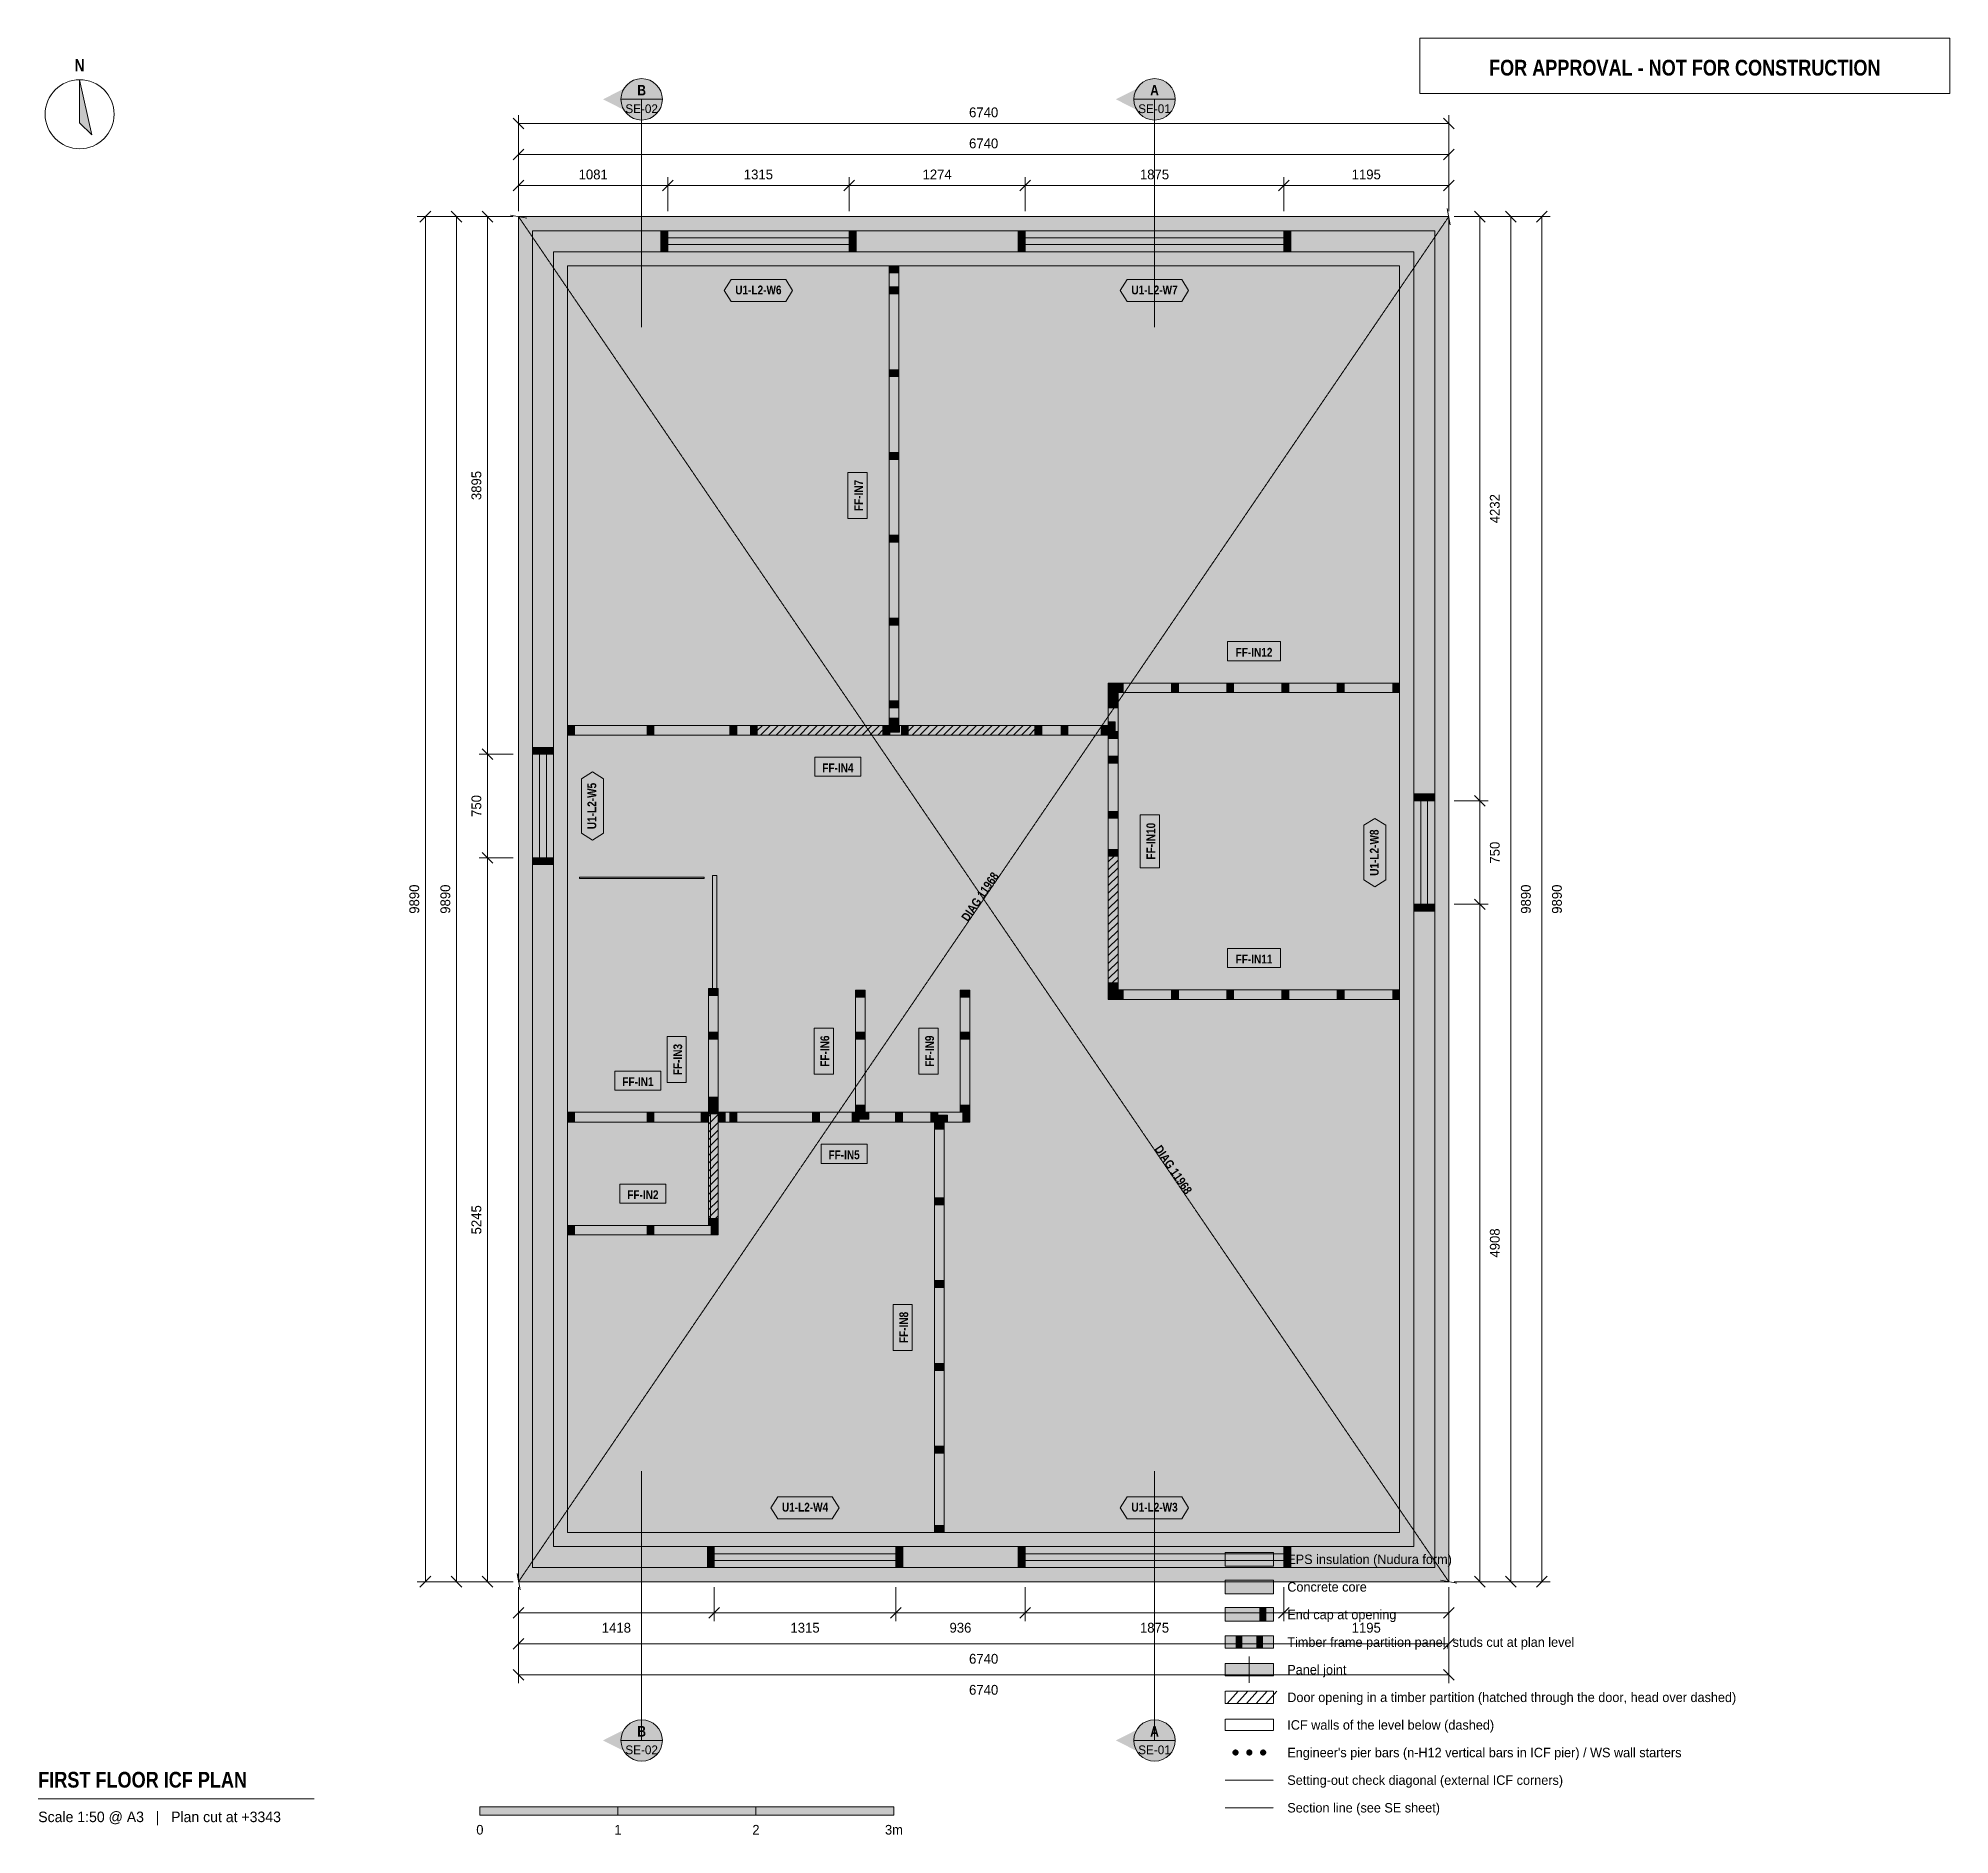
# Model space of a CAD drawing. Header units: millimetres. Extents: x -3480 to 10370, y -1833 to 11182.
import ezdxf
from ezdxf.enums import TextEntityAlignment as Align

# ---------------------------------------------------------------- set-up
doc = ezdxf.new("R2010")
doc.units = ezdxf.units.MM
doc.linetypes.add('DASHED', pattern=[1.524, 1.27, -0.254])
for name, color, linetype in [('FILL-C_9E1A1A', 7, 'Continuous'), ('FILL-C_B2B2B5', 7, 'Continuous'), ('FILL-EPS', 7, 'Continuous'), ('FILL-INK', 7, 'Continuous'), ('FILL-RED', 7, 'Continuous'), ('FILL-TEAL_DK', 7, 'Continuous'), ('FILL-TIMBER', 7, 'Continuous'), ('FILL-WHITE', 7, 'Continuous'), ('LINE-C_85297A', 7, 'Continuous'), ('LINE-C_85297A-DASH', 7, 'DASHED'), ('LINE-INK', 7, 'Continuous'), ('LINE-INK-DASH', 7, 'DASHED'), ('LINE-RED', 7, 'Continuous'), ('LINE-RED-DASH', 7, 'DASHED'), ('LINE-STEEL_GREY', 7, 'Continuous'), ('LINE-STEEL_GREY-DASH', 7, 'DASHED'), ('LINE-TEAL_DK', 7, 'Continuous'), ('LINE-TIMBER_DK', 7, 'Continuous'), ('TEXT-C_85297A', 7, 'Continuous'), ('TEXT-INK', 7, 'Continuous'), ('TEXT-RED', 7, 'Continuous'), ('TEXT-STEEL_GREY', 7, 'Continuous'), ('TEXT-TEAL_DK', 7, 'Continuous')]:
    doc.layers.add(name, color=color, linetype=linetype)
doc.styles.add('OpenSansCondensed-Bold', font='OpenSansCondensed-Bold.ttf')

msp = doc.modelspace()

# ---------------------------------------------------------------- texts
at = {"layer": 'TEXT-C_85297A', "style": 'OpenSansCondensed-Bold'}
for rotation, p in [(55.7257, (3370, 4945)), (-55.7257, (4718, 2967))]:
    msp.add_text('DIAG 11968', height=63.5, rotation=rotation, dxfattribs=at).set_placement(p, align=Align.CENTER)
at = {"layer": 'TEXT-INK', "style": 'OpenSansCondensed-Bold'}
for s, height, p in [('N', 88.9, (-3180, 10942)), ('FF-IN12', 63.5, (5329, 6702)), ('FF-IN4', 63.5, (2314, 5865)), ('FF-IN11', 63.5, (5329, 4479)), ('FF-IN1', 63.5, (865, 3591)), ('FF-IN5', 63.5, (2359, 3061)), ('FF-IN2', 63.5, (901, 2772))]:
    msp.add_text(s, height=height, dxfattribs=at).set_placement(p, align=Align.CENTER)
at = {"layer": 'TEXT-INK'}
for s, height, p in [('6740', 71.1, (3370, 10610)), ('6740', 71.1, (3370, 10385)), ('1081', 71.1, (541, 10160)), ('1315', 71.1, (1738, 10160)), ('1274', 71.1, (3033, 10160)), ('1875', 71.1, (4608, 10160)), ('1195', 71.1, (6142, 10160)), ('1418', 71.1, (709, -369)), ('1315', 71.1, (2076, -369)), ('936', 71.1, (3202, -369)), ('1875', 71.1, (4608, -369)), ('1195', 71.1, (6142, -369)), ('6740', 71.1, (3370, -594)), ('6740', 71.1, (3370, -819)), ('0', 69.8, (-280, -1832)), ('1', 69.8, (720, -1832)), ('2', 69.8, (1720, -1832)), ('3m', 69.8, (2720, -1832))]:
    msp.add_text(s, height=height, dxfattribs=at).set_placement(p, align=Align.CENTER)
for s, p in [('3895', (-270, 7942)), ('4232', (7109, 7774)), ('750', (-270, 5620)), ('750', (7109, 5282)), ('9890', (-720, 4945)), ('9890', (-495, 4945)), ('9890', (7334, 4945)), ('9890', (7559, 4945)), ('5245', (-270, 2622)), ('4908', (7109, 2454))]:
    msp.add_text(s, height=71.1, rotation=90, dxfattribs=at).set_placement(p, align=Align.CENTER)
at = {"layer": 'TEXT-INK', "style": 'OpenSansCondensed-Bold'}
for s, p in [('FF-IN7', (2496, 7870)), ('FF-IN10', (4613, 5365)), ('FF-IN3', (1185, 3783)), ('FF-IN6', (2251, 3844)), ('FF-IN9', (3010, 3844)), ('FF-IN8', (2823, 1842))]:
    msp.add_text(s, height=63.5, rotation=90, dxfattribs=at).set_placement(p, align=Align.CENTER)
at = {"layer": 'TEXT-INK'}
for s, p in [('EPS insulation (Nudura form)', (5570, 128)), ('Concrete core', (5570, -72)), ('End cap at opening', (5570, -272)), ('Timber frame partition panel, studs cut at plan level', (5570, -472)), ('Panel joint', (5570, -672)), ('Door opening in a timber partition (hatched through the door, head over dashed)', (5570, -872)), ('ICF walls of the level below (dashed)', (5570, -1072)), ("Engineer's pier bars (n-H12 vertical bars in ICF pier) / WS wall starters", (5570, -1272)), ('Setting-out check diagonal (external ICF corners)', (5570, -1472)), ('Section line (see SE sheet)', (5570, -1672))]:
    msp.add_text(s, height=68.58, dxfattribs=at).set_placement(p)
at = {"layer": 'TEXT-INK', "style": 'OpenSansCondensed-Bold'}
msp.add_text('FIRST FLOOR ICF PLAN', height=114.3, dxfattribs=at).set_placement((-3480, -1492))
at = {"layer": 'TEXT-RED', "style": 'OpenSansCondensed-Bold'}
for s, height, p in [('FOR APPROVAL - NOT FOR CONSTRUCTION', 114.3, (8450, 10912)), ('B', 76.2, (892, 10768)), ('A', 76.2, (4608, 10768)), ('B', 76.2, (892, -1122)), ('A', 76.2, (4608, -1122))]:
    msp.add_text(s, height=height, dxfattribs=at).set_placement(p, align=Align.CENTER)
at = {"layer": 'TEXT-RED'}
for s, p in [('SE-02', (892, 10640)), ('SE-01', (4608, 10640)), ('SE-02', (892, -1250)), ('SE-01', (4608, -1250))]:
    msp.add_text(s, height=63.5, dxfattribs=at).set_placement(p, align=Align.CENTER)
at = {"layer": 'TEXT-STEEL_GREY'}
msp.add_text('Scale 1:50 @ A3   |   Plan cut at +3343', height=76.2, dxfattribs=at).set_placement((-3480, -1742))
at = {"layer": 'TEXT-TEAL_DK', "style": 'OpenSansCondensed-Bold'}
for s, p in [('U1-L2-W6', (1738, 9327)), ('U1-L2-W7', (4608, 9327)), ('U1-L2-W4', (2076, 508)), ('U1-L2-W3', (4608, 508))]:
    msp.add_text(s, height=63.5, dxfattribs=at).set_placement(p, align=Align.CENTER)
for s, p in [('U1-L2-W5', (563, 5620)), ('U1-L2-W8', (6232, 5282))]:
    msp.add_text(s, height=63.5, rotation=90, dxfattribs=at).set_placement(p, align=Align.CENTER)

# ---------------------------------------------------------------- hatches: boundary and pattern name
at = {"layer": 'FILL-C_9E1A1A', "true_color": 0x9e1a1a}
h = msp.add_hatch(color=24, dxfattribs=at)
h.dxf.hatch_style = 1
h.paths.add_polyline_path([(5218, -1238), (5217, -1232), (5214, -1226), (5211, -1222), (5206, -1218), (5201, -1216), (5195, -1215), (5189, -1216), (5184, -1218), (5179, -1222), (5176, -1226), (5173, -1232), (5173, -1238), (5173, -1243), (5176, -1249), (5179, -1253), (5184, -1257), (5189, -1259), (5195, -1260), (5201, -1259), (5206, -1257), (5211, -1253), (5214, -1249), (5217, -1243)])
h = msp.add_hatch(color=24, dxfattribs=at)
h.dxf.hatch_style = 1
h.paths.add_polyline_path([(5317, -1238), (5317, -1232), (5314, -1226), (5311, -1222), (5306, -1218), (5301, -1216), (5295, -1215), (5289, -1216), (5284, -1218), (5279, -1222), (5276, -1226), (5273, -1232), (5272, -1238), (5273, -1243), (5276, -1249), (5279, -1253), (5284, -1257), (5289, -1259), (5295, -1260), (5301, -1259), (5306, -1257), (5311, -1253), (5314, -1249), (5317, -1243)])
h = msp.add_hatch(color=24, dxfattribs=at)
h.dxf.hatch_style = 1
h.paths.add_polyline_path([(5417, -1238), (5417, -1232), (5414, -1226), (5411, -1222), (5406, -1218), (5401, -1216), (5395, -1215), (5389, -1216), (5384, -1218), (5379, -1222), (5376, -1226), (5373, -1232), (5372, -1238), (5373, -1243), (5376, -1249), (5379, -1253), (5384, -1257), (5389, -1259), (5395, -1260), (5401, -1259), (5406, -1257), (5411, -1253), (5414, -1249), (5417, -1243)])
at = {"layer": 'FILL-C_B2B2B5', "true_color": 0xb2b2b5}
h = msp.add_hatch(color=253, dxfattribs=at)
h.dxf.hatch_style = 1
h.paths.add_polyline_path([(102, 9788), (6638, 9788), (6638, 102), (102, 102)])
h.paths.add_polyline_path([(6486, 254), (6486, 9636), (254, 9636), (254, 254)], flags=0)
h = msp.add_hatch(color=253, dxfattribs=at)
h.dxf.hatch_style = 1
h.paths.add_polyline_path([(5120, -88), (5470, -88), (5470, 12), (5120, 12)])
at = {"layer": 'FILL-EPS', "true_color": 0xccffff}
h = msp.add_hatch(color=7, dxfattribs=at)
h.dxf.hatch_style = 1
h.paths.add_polyline_path([(0, 9890), (6740, 9890), (6740, 0), (0, 0)])
h.paths.add_polyline_path([(102, 102), (6638, 102), (6638, 9788), (102, 9788)], flags=0)
h = msp.add_hatch(color=7, dxfattribs=at)
h.dxf.hatch_style = 1
h.paths.add_polyline_path([(254, 254), (254, 9636), (6486, 9636), (6486, 254)])
h.paths.add_polyline_path([(6384, 356), (6384, 9534), (356, 9534), (356, 356)], flags=0)
h = msp.add_hatch(color=7, dxfattribs=at)
h.dxf.hatch_style = 1
h.paths.add_polyline_path([(5120, 113), (5470, 113), (5470, 212), (5120, 212)])
h = msp.add_hatch(color=7, dxfattribs=at)
h.dxf.hatch_style = 1
h.paths.add_polyline_path([(5120, -287), (5470, -287), (5470, -187), (5120, -187)])
at = {"layer": 'FILL-INK', "true_color": 0x14141a}
h = msp.add_hatch(color=250, dxfattribs=at)
h.dxf.hatch_style = 1
h.paths.add_polyline_path([(-3180, 10882), (-3092, 10482), (-3180, 10570)])
h = msp.add_hatch(color=250, dxfattribs=at)
h.dxf.hatch_style = 1
h.paths.add_polyline_path([(-280, -1692), (720, -1692), (720, -1632), (-280, -1632)])
h = msp.add_hatch(color=250, dxfattribs=at)
h.dxf.hatch_style = 1
h.paths.add_polyline_path([(1720, -1692), (2720, -1692), (2720, -1632), (1720, -1632)])
at = {"layer": 'FILL-RED', "true_color": 0xb81a1f}
h = msp.add_hatch(color=242, dxfattribs=at)
h.dxf.hatch_style = 1
h.paths.add_polyline_path([(612, 10740), (892, 10598), (892, 10882)])
h = msp.add_hatch(color=242, dxfattribs=at)
h.dxf.hatch_style = 1
h.paths.add_polyline_path([(4328, 10740), (4608, 10598), (4608, 10882)])
h = msp.add_hatch(color=242, dxfattribs=at)
h.dxf.hatch_style = 1
h.paths.add_polyline_path([(612, -1150), (892, -1292), (892, -1008)])
h = msp.add_hatch(color=242, dxfattribs=at)
h.dxf.hatch_style = 1
h.paths.add_polyline_path([(4328, -1150), (4608, -1292), (4608, -1008)])
at = {"layer": 'FILL-TEAL_DK', "true_color": 0x006b5c}
h = msp.add_hatch(color=126, dxfattribs=at)
h.dxf.hatch_style = 1
h.paths.add_polyline_path([(1031, 9788), (1081, 9788), (1081, 9636), (1031, 9636)])
h = msp.add_hatch(color=126, dxfattribs=at)
h.dxf.hatch_style = 1
h.paths.add_polyline_path([(2396, 9788), (2446, 9788), (2446, 9636), (2396, 9636)])
h = msp.add_hatch(color=126, dxfattribs=at)
h.dxf.hatch_style = 1
h.paths.add_polyline_path([(3620, 9788), (3670, 9788), (3670, 9636), (3620, 9636)])
h = msp.add_hatch(color=126, dxfattribs=at)
h.dxf.hatch_style = 1
h.paths.add_polyline_path([(5545, 9636), (5545, 9788), (5595, 9788), (5595, 9636), (5545, 9636)])
h = msp.add_hatch(color=126, dxfattribs=at)
h.dxf.hatch_style = 1
h.paths.add_polyline_path([(102, 6045), (254, 6045), (254, 5995), (102, 5995)])
h = msp.add_hatch(color=126, dxfattribs=at)
h.dxf.hatch_style = 1
h.paths.add_polyline_path([(6486, 5708), (6638, 5708), (6638, 5658), (6486, 5658)])
h = msp.add_hatch(color=126, dxfattribs=at)
h.dxf.hatch_style = 1
h.paths.add_polyline_path([(102, 5245), (254, 5245), (254, 5195), (102, 5195)])
h = msp.add_hatch(color=126, dxfattribs=at)
h.dxf.hatch_style = 1
h.paths.add_polyline_path([(6486, 4908), (6638, 4908), (6638, 4858), (6486, 4858)])
h = msp.add_hatch(color=126, dxfattribs=at)
h.dxf.hatch_style = 1
h.paths.add_polyline_path([(1368, 102), (1368, 254), (1418, 254), (1418, 102), (1368, 102)])
h = msp.add_hatch(color=126, dxfattribs=at)
h.dxf.hatch_style = 1
h.paths.add_polyline_path([(2734, 254), (2784, 254), (2784, 102), (2734, 102)])
h = msp.add_hatch(color=126, dxfattribs=at)
h.dxf.hatch_style = 1
h.paths.add_polyline_path([(3620, 254), (3670, 254), (3670, 102), (3620, 102)])
h = msp.add_hatch(color=126, dxfattribs=at)
h.dxf.hatch_style = 1
h.paths.add_polyline_path([(5545, 254), (5595, 254), (5595, 102), (5545, 102)])
h = msp.add_hatch(color=126, dxfattribs=at)
h.dxf.hatch_style = 1
h.paths.add_polyline_path([(5370, -287), (5415, -287), (5415, -187), (5370, -187)])
at = {"layer": 'FILL-TIMBER', "true_color": 0xeddbb8}
h = msp.add_hatch(color=254, dxfattribs=at)
h.dxf.hatch_style = 1
h.paths.add_polyline_path([(2756, 9534), (2756, 9499), (2756, 9484), (2736, 9484), (2686, 9484), (2686, 9519), (2686, 9534), (2707, 9534)])
h = msp.add_hatch(color=254, dxfattribs=at)
h.dxf.hatch_style = 1
h.paths.add_polyline_path([(2756, 9381), (2756, 9345), (2756, 9331), (2736, 9331), (2686, 9331), (2686, 9366), (2686, 9381), (2707, 9381)])
h = msp.add_hatch(color=254, dxfattribs=at)
h.dxf.hatch_style = 1
h.paths.add_polyline_path([(2756, 8781), (2756, 8745), (2756, 8731), (2736, 8731), (2686, 8731), (2686, 8766), (2686, 8781), (2707, 8781)])
h = msp.add_hatch(color=254, dxfattribs=at)
h.dxf.hatch_style = 1
h.paths.add_polyline_path([(2756, 8181), (2756, 8145), (2756, 8131), (2736, 8131), (2686, 8131), (2686, 8166), (2686, 8181), (2707, 8181)])
h = msp.add_hatch(color=254, dxfattribs=at)
h.dxf.hatch_style = 1
h.paths.add_polyline_path([(2756, 7581), (2756, 7545), (2756, 7531), (2736, 7531), (2686, 7531), (2686, 7566), (2686, 7581), (2707, 7581)])
h = msp.add_hatch(color=254, dxfattribs=at)
h.dxf.hatch_style = 1
h.paths.add_polyline_path([(2756, 6981), (2756, 6945), (2756, 6931), (2736, 6931), (2686, 6931), (2686, 6966), (2686, 6981), (2707, 6981)])
h = msp.add_hatch(color=254, dxfattribs=at)
h.dxf.hatch_style = 1
h.paths.add_polyline_path([(4323, 6442), (4288, 6442), (4273, 6442), (4273, 6462), (4273, 6511), (4309, 6511), (4323, 6511), (4323, 6491)])
h = msp.add_hatch(color=254, dxfattribs=at)
h.dxf.hatch_style = 1
h.paths.add_polyline_path([(4381, 6442), (4345, 6442), (4331, 6442), (4331, 6462), (4331, 6511), (4366, 6511), (4381, 6511), (4381, 6491)])
h = msp.add_hatch(color=254, dxfattribs=at)
h.dxf.hatch_style = 1
h.paths.add_polyline_path([(4781, 6442), (4745, 6442), (4731, 6442), (4731, 6462), (4731, 6511), (4766, 6511), (4781, 6511), (4781, 6491)])
h = msp.add_hatch(color=254, dxfattribs=at)
h.dxf.hatch_style = 1
h.paths.add_polyline_path([(5181, 6442), (5145, 6442), (5131, 6442), (5131, 6462), (5131, 6511), (5166, 6511), (5181, 6511), (5181, 6491)])
h = msp.add_hatch(color=254, dxfattribs=at)
h.dxf.hatch_style = 1
h.paths.add_polyline_path([(5581, 6442), (5545, 6442), (5531, 6442), (5531, 6462), (5531, 6511), (5566, 6511), (5581, 6511), (5581, 6491)])
h = msp.add_hatch(color=254, dxfattribs=at)
h.dxf.hatch_style = 1
h.paths.add_polyline_path([(5981, 6442), (5945, 6442), (5931, 6442), (5931, 6462), (5931, 6511), (5966, 6511), (5981, 6511), (5981, 6491)])
h = msp.add_hatch(color=254, dxfattribs=at)
h.dxf.hatch_style = 1
h.paths.add_polyline_path([(6384, 6442), (6349, 6442), (6334, 6442), (6334, 6462), (6334, 6511), (6369, 6511), (6384, 6511), (6384, 6491)])
h = msp.add_hatch(color=254, dxfattribs=at)
h.dxf.hatch_style = 1
h.paths.add_polyline_path([(2756, 6381), (2756, 6345), (2756, 6331), (2736, 6331), (2686, 6331), (2686, 6366), (2686, 6381), (2707, 6381)])
h = msp.add_hatch(color=254, dxfattribs=at)
h.dxf.hatch_style = 1
h.paths.add_polyline_path([(4344, 6440), (4344, 6404), (4344, 6390), (4323, 6390), (4273, 6390), (4273, 6425), (4273, 6440), (4294, 6440)])
h = msp.add_hatch(color=254, dxfattribs=at)
h.dxf.hatch_style = 1
h.paths.add_polyline_path([(4344, 6381), (4344, 6345), (4344, 6331), (4323, 6331), (4273, 6331), (4273, 6366), (4273, 6381), (4294, 6381)])
h = msp.add_hatch(color=254, dxfattribs=at)
h.dxf.hatch_style = 1
h.paths.add_polyline_path([(2756, 6256), (2756, 6221), (2756, 6206), (2736, 6206), (2686, 6206), (2686, 6242), (2686, 6256), (2707, 6256)])
h = msp.add_hatch(color=254, dxfattribs=at)
h.dxf.hatch_style = 1
h.paths.add_polyline_path([(406, 6134), (371, 6134), (356, 6134), (356, 6155), (356, 6204), (391, 6204), (406, 6204), (406, 6184)])
h = msp.add_hatch(color=254, dxfattribs=at)
h.dxf.hatch_style = 1
h.paths.add_polyline_path([(981, 6134), (945, 6134), (931, 6134), (931, 6155), (931, 6204), (966, 6204), (981, 6204), (981, 6184)])
h = msp.add_hatch(color=254, dxfattribs=at)
h.dxf.hatch_style = 1
h.paths.add_polyline_path([(1581, 6134), (1545, 6134), (1531, 6134), (1531, 6155), (1531, 6204), (1566, 6204), (1581, 6204), (1581, 6184)])
h = msp.add_hatch(color=254, dxfattribs=at)
h.dxf.hatch_style = 1
h.paths.add_polyline_path([(1730, 6134), (1695, 6134), (1680, 6134), (1680, 6155), (1680, 6204), (1715, 6204), (1730, 6204), (1730, 6184)])
h = msp.add_hatch(color=254, dxfattribs=at)
h.dxf.hatch_style = 1
h.paths.add_polyline_path([(2690, 6134), (2655, 6134), (2640, 6134), (2640, 6155), (2640, 6204), (2675, 6204), (2690, 6204), (2690, 6184)])
h = msp.add_hatch(color=254, dxfattribs=at)
h.dxf.hatch_style = 1
h.paths.add_polyline_path([(2760, 6154), (2710, 6154), (2690, 6154), (2690, 6169), (2690, 6204), (2740, 6204), (2760, 6204), (2760, 6190)])
h = msp.add_hatch(color=254, dxfattribs=at)
h.dxf.hatch_style = 1
h.paths.add_polyline_path([(2824, 6134), (2788, 6134), (2774, 6134), (2774, 6155), (2774, 6204), (2809, 6204), (2824, 6204), (2824, 6184)])
h = msp.add_hatch(color=254, dxfattribs=at)
h.dxf.hatch_style = 1
h.paths.add_polyline_path([(3792, 6134), (3756, 6134), (3742, 6134), (3742, 6155), (3742, 6204), (3777, 6204), (3792, 6204), (3792, 6184)])
h = msp.add_hatch(color=254, dxfattribs=at)
h.dxf.hatch_style = 1
h.paths.add_polyline_path([(3981, 6134), (3945, 6134), (3931, 6134), (3931, 6155), (3931, 6204), (3966, 6204), (3981, 6204), (3981, 6184)])
h = msp.add_hatch(color=254, dxfattribs=at)
h.dxf.hatch_style = 1
h.paths.add_polyline_path([(4271, 6134), (4236, 6134), (4222, 6134), (4222, 6155), (4222, 6204), (4257, 6204), (4271, 6204), (4271, 6184)])
h = msp.add_hatch(color=254, dxfattribs=at)
h.dxf.hatch_style = 1
h.paths.add_polyline_path([(4323, 6230), (4323, 6180), (4323, 6160), (4309, 6160), (4273, 6160), (4273, 6209), (4273, 6230), (4288, 6230)])
h = msp.add_hatch(color=254, dxfattribs=at)
h.dxf.hatch_style = 1
h.paths.add_polyline_path([(4344, 6160), (4344, 6124), (4344, 6110), (4323, 6110), (4273, 6110), (4273, 6145), (4273, 6160), (4294, 6160)])
h = msp.add_hatch(color=254, dxfattribs=at)
h.dxf.hatch_style = 1
h.paths.add_polyline_path([(4344, 5981), (4344, 5945), (4344, 5931), (4323, 5931), (4273, 5931), (4273, 5966), (4273, 5981), (4294, 5981)])
h = msp.add_hatch(color=254, dxfattribs=at)
h.dxf.hatch_style = 1
h.paths.add_polyline_path([(4344, 5581), (4344, 5545), (4344, 5531), (4323, 5531), (4273, 5531), (4273, 5566), (4273, 5581), (4294, 5581)])
h = msp.add_hatch(color=254, dxfattribs=at)
h.dxf.hatch_style = 1
h.paths.add_polyline_path([(4344, 5306), (4344, 5271), (4344, 5256), (4323, 5256), (4273, 5256), (4273, 5292), (4273, 5306), (4294, 5306)])
h = msp.add_hatch(color=254, dxfattribs=at)
h.dxf.hatch_style = 1
h.paths.add_polyline_path([(1446, 4297), (1446, 4262), (1446, 4248), (1426, 4248), (1376, 4248), (1376, 4283), (1376, 4297), (1396, 4297)])
h = msp.add_hatch(color=254, dxfattribs=at)
h.dxf.hatch_style = 1
h.paths.add_polyline_path([(4344, 4338), (4344, 4305), (4344, 4290), (4323, 4290), (4273, 4290), (4273, 4324), (4273, 4338), (4294, 4338)])
h = msp.add_hatch(color=254, dxfattribs=at)
h.dxf.hatch_style = 1
h.paths.add_polyline_path([(2512, 4285), (2512, 4250), (2512, 4235), (2492, 4235), (2442, 4235), (2442, 4270), (2442, 4285), (2462, 4285)])
h = msp.add_hatch(color=254, dxfattribs=at)
h.dxf.hatch_style = 1
h.paths.add_polyline_path([(3270, 4285), (3270, 4250), (3270, 4235), (3250, 4235), (3200, 4235), (3200, 4270), (3200, 4285), (3221, 4285)])
h = msp.add_hatch(color=254, dxfattribs=at)
h.dxf.hatch_style = 1
h.paths.add_polyline_path([(4323, 4218), (4288, 4218), (4273, 4218), (4273, 4239), (4273, 4289), (4309, 4289), (4323, 4289), (4323, 4268)])
h = msp.add_hatch(color=254, dxfattribs=at)
h.dxf.hatch_style = 1
h.paths.add_polyline_path([(4381, 4218), (4345, 4218), (4331, 4218), (4331, 4239), (4331, 4289), (4366, 4289), (4381, 4289), (4381, 4268)])
h = msp.add_hatch(color=254, dxfattribs=at)
h.dxf.hatch_style = 1
h.paths.add_polyline_path([(4781, 4218), (4745, 4218), (4731, 4218), (4731, 4239), (4731, 4289), (4766, 4289), (4781, 4289), (4781, 4268)])
h = msp.add_hatch(color=254, dxfattribs=at)
h.dxf.hatch_style = 1
h.paths.add_polyline_path([(5181, 4218), (5145, 4218), (5131, 4218), (5131, 4239), (5131, 4289), (5166, 4289), (5181, 4289), (5181, 4268)])
h = msp.add_hatch(color=254, dxfattribs=at)
h.dxf.hatch_style = 1
h.paths.add_polyline_path([(5581, 4218), (5545, 4218), (5531, 4218), (5531, 4239), (5531, 4289), (5566, 4289), (5581, 4289), (5581, 4268)])
h = msp.add_hatch(color=254, dxfattribs=at)
h.dxf.hatch_style = 1
h.paths.add_polyline_path([(5981, 4218), (5945, 4218), (5931, 4218), (5931, 4239), (5931, 4289), (5966, 4289), (5981, 4289), (5981, 4268)])
h = msp.add_hatch(color=254, dxfattribs=at)
h.dxf.hatch_style = 1
h.paths.add_polyline_path([(6384, 4218), (6349, 4218), (6334, 4218), (6334, 4239), (6334, 4289), (6369, 4289), (6384, 4289), (6384, 4268)])
h = msp.add_hatch(color=254, dxfattribs=at)
h.dxf.hatch_style = 1
h.paths.add_polyline_path([(1446, 3981), (1446, 3945), (1446, 3931), (1426, 3931), (1376, 3931), (1376, 3966), (1376, 3981), (1396, 3981)])
h = msp.add_hatch(color=254, dxfattribs=at)
h.dxf.hatch_style = 1
h.paths.add_polyline_path([(2512, 3981), (2512, 3945), (2512, 3931), (2492, 3931), (2442, 3931), (2442, 3966), (2442, 3981), (2462, 3981)])
h = msp.add_hatch(color=254, dxfattribs=at)
h.dxf.hatch_style = 1
h.paths.add_polyline_path([(3270, 3981), (3270, 3945), (3270, 3931), (3250, 3931), (3200, 3931), (3200, 3966), (3200, 3981), (3221, 3981)])
h = msp.add_hatch(color=254, dxfattribs=at)
h.dxf.hatch_style = 1
h.paths.add_polyline_path([(1426, 3510), (1426, 3460), (1426, 3440), (1411, 3440), (1376, 3440), (1376, 3489), (1376, 3510), (1391, 3510)])
h = msp.add_hatch(color=254, dxfattribs=at)
h.dxf.hatch_style = 1
h.paths.add_polyline_path([(1446, 3510), (1446, 3460), (1446, 3440), (1431, 3440), (1396, 3440), (1396, 3489), (1396, 3510), (1411, 3510)])
h = msp.add_hatch(color=254, dxfattribs=at)
h.dxf.hatch_style = 1
h.paths.add_polyline_path([(406, 3330), (357, 3330), (356, 3330), (356, 3331), (356, 3401), (405, 3401), (406, 3401), (406, 3400)])
h = msp.add_hatch(color=254, dxfattribs=at)
h.dxf.hatch_style = 1
h.paths.add_polyline_path([(981, 3330), (931, 3330), (931, 3330), (931, 3331), (931, 3401), (980, 3401), (981, 3401), (981, 3400)])
h = msp.add_hatch(color=254, dxfattribs=at)
h.dxf.hatch_style = 1
h.paths.add_polyline_path([(1374, 3330), (1325, 3330), (1324, 3330), (1324, 3331), (1324, 3401), (1373, 3401), (1374, 3401), (1374, 3400)])
h = msp.add_hatch(color=254, dxfattribs=at)
h.dxf.hatch_style = 1
h.paths.add_polyline_path([(1446, 3440), (1446, 3404), (1446, 3390), (1426, 3390), (1376, 3390), (1376, 3425), (1376, 3440), (1396, 3440)])
h = msp.add_hatch(color=254, dxfattribs=at)
h.dxf.hatch_style = 1
h.paths.add_polyline_path([(1498, 3330), (1463, 3330), (1448, 3330), (1448, 3351), (1448, 3401), (1483, 3401), (1498, 3401), (1498, 3380)])
h = msp.add_hatch(color=254, dxfattribs=at)
h.dxf.hatch_style = 1
h.paths.add_polyline_path([(1581, 3330), (1545, 3330), (1531, 3330), (1531, 3351), (1531, 3401), (1566, 3401), (1581, 3401), (1581, 3380)])
h = msp.add_hatch(color=254, dxfattribs=at)
h.dxf.hatch_style = 1
h.paths.add_polyline_path([(2181, 3330), (2145, 3330), (2131, 3330), (2131, 3351), (2131, 3401), (2166, 3401), (2181, 3401), (2181, 3380)])
h = msp.add_hatch(color=254, dxfattribs=at)
h.dxf.hatch_style = 1
h.paths.add_polyline_path([(2467, 3330), (2432, 3330), (2417, 3330), (2417, 3351), (2417, 3401), (2452, 3401), (2467, 3401), (2467, 3380)])
h = msp.add_hatch(color=254, dxfattribs=at)
h.dxf.hatch_style = 1
h.paths.add_polyline_path([(2512, 3452), (2512, 3417), (2512, 3402), (2492, 3402), (2442, 3402), (2442, 3438), (2442, 3452), (2462, 3452)])
h = msp.add_hatch(color=254, dxfattribs=at)
h.dxf.hatch_style = 1
h.paths.add_polyline_path([(2537, 3350), (2487, 3350), (2467, 3350), (2467, 3365), (2467, 3401), (2517, 3401), (2537, 3401), (2537, 3386)])
h = msp.add_hatch(color=254, dxfattribs=at)
h.dxf.hatch_style = 1
h.paths.add_polyline_path([(2781, 3330), (2745, 3330), (2731, 3330), (2731, 3351), (2731, 3401), (2766, 3401), (2781, 3401), (2781, 3380)])
h = msp.add_hatch(color=254, dxfattribs=at)
h.dxf.hatch_style = 1
h.paths.add_polyline_path([(3038, 3330), (3003, 3330), (2988, 3330), (2988, 3351), (2988, 3401), (3024, 3401), (3038, 3401), (3038, 3380)])
h = msp.add_hatch(color=254, dxfattribs=at)
h.dxf.hatch_style = 1
h.paths.add_polyline_path([(3084, 3328), (3084, 3293), (3084, 3278), (3063, 3278), (3014, 3278), (3014, 3314), (3014, 3328), (3034, 3328)])
h = msp.add_hatch(color=254, dxfattribs=at)
h.dxf.hatch_style = 1
h.paths.add_polyline_path([(3108, 3330), (3059, 3330), (3038, 3330), (3038, 3345), (3038, 3380), (3088, 3380), (3108, 3380), (3108, 3366)])
h = msp.add_hatch(color=254, dxfattribs=at)
h.dxf.hatch_style = 1
h.paths.add_polyline_path([(3270, 3452), (3270, 3417), (3270, 3402), (3250, 3402), (3200, 3402), (3200, 3438), (3200, 3452), (3221, 3452)])
h = msp.add_hatch(color=254, dxfattribs=at)
h.dxf.hatch_style = 1
h.paths.add_polyline_path([(3270, 3330), (3235, 3330), (3220, 3330), (3220, 3351), (3220, 3401), (3256, 3401), (3270, 3401), (3270, 3380)])
h = msp.add_hatch(color=254, dxfattribs=at)
h.dxf.hatch_style = 1
h.paths.add_polyline_path([(3084, 2781), (3084, 2745), (3084, 2731), (3063, 2731), (3014, 2731), (3014, 2766), (3014, 2781), (3034, 2781)])
h = msp.add_hatch(color=254, dxfattribs=at)
h.dxf.hatch_style = 1
h.paths.add_polyline_path([(1446, 2632), (1446, 2598), (1446, 2584), (1426, 2584), (1376, 2584), (1376, 2617), (1376, 2632), (1396, 2632)])
h = msp.add_hatch(color=254, dxfattribs=at)
h.dxf.hatch_style = 1
h.paths.add_polyline_path([(406, 2512), (371, 2512), (356, 2512), (356, 2532), (356, 2581), (391, 2581), (406, 2581), (406, 2561)])
h = msp.add_hatch(color=254, dxfattribs=at)
h.dxf.hatch_style = 1
h.paths.add_polyline_path([(981, 2512), (945, 2512), (931, 2512), (931, 2532), (931, 2581), (966, 2581), (981, 2581), (981, 2561)])
h = msp.add_hatch(color=254, dxfattribs=at)
h.dxf.hatch_style = 1
h.paths.add_polyline_path([(1446, 2512), (1411, 2512), (1396, 2512), (1396, 2532), (1396, 2581), (1431, 2581), (1446, 2581), (1446, 2561)])
h = msp.add_hatch(color=254, dxfattribs=at)
h.dxf.hatch_style = 1
h.paths.add_polyline_path([(3084, 2181), (3084, 2145), (3084, 2131), (3063, 2131), (3014, 2131), (3014, 2166), (3014, 2181), (3034, 2181)])
h = msp.add_hatch(color=254, dxfattribs=at)
h.dxf.hatch_style = 1
h.paths.add_polyline_path([(3084, 1581), (3084, 1545), (3084, 1531), (3063, 1531), (3014, 1531), (3014, 1566), (3014, 1581), (3034, 1581)])
h = msp.add_hatch(color=254, dxfattribs=at)
h.dxf.hatch_style = 1
h.paths.add_polyline_path([(3084, 981), (3084, 945), (3084, 931), (3063, 931), (3014, 931), (3014, 966), (3014, 981), (3034, 981)])
h = msp.add_hatch(color=254, dxfattribs=at)
h.dxf.hatch_style = 1
h.paths.add_polyline_path([(3084, 406), (3084, 371), (3084, 356), (3063, 356), (3014, 356), (3014, 391), (3014, 406), (3034, 406)])
h = msp.add_hatch(color=254, dxfattribs=at)
h.dxf.hatch_style = 1
h.paths.add_polyline_path([(5200, -482), (5240, -482), (5240, -392), (5200, -392)])
h = msp.add_hatch(color=254, dxfattribs=at)
h.dxf.hatch_style = 1
h.paths.add_polyline_path([(5350, -482), (5390, -482), (5390, -392), (5350, -392)])
at = {"layer": 'FILL-WHITE', "true_color": 0xffffff}
h = msp.add_hatch(color=7, dxfattribs=at)
h.dxf.hatch_style = 1
h.paths.add_polyline_path([(1042, 10740), (1037, 10779), (1022, 10815), (998, 10846), (967, 10870), (931, 10885), (892, 10890), (853, 10885), (817, 10870), (786, 10846), (762, 10815), (747, 10779), (742, 10740), (747, 10701), (762, 10665), (786, 10634), (817, 10610), (853, 10595), (892, 10590), (931, 10595), (967, 10610), (998, 10634), (1022, 10665), (1037, 10701)])
h = msp.add_hatch(color=7, dxfattribs=at)
h.dxf.hatch_style = 1
h.paths.add_polyline_path([(4758, 10740), (4753, 10779), (4738, 10815), (4714, 10846), (4683, 10870), (4647, 10885), (4608, 10890), (4569, 10885), (4533, 10870), (4502, 10846), (4478, 10815), (4463, 10779), (4458, 10740), (4463, 10701), (4478, 10665), (4502, 10634), (4533, 10610), (4569, 10595), (4608, 10590), (4647, 10595), (4683, 10610), (4714, 10634), (4738, 10665), (4753, 10701)])
h = msp.add_hatch(color=7, dxfattribs=at)
h.dxf.hatch_style = 1
h.paths.add_polyline_path([(1491, 9354), (1541, 9434), (1936, 9434), (1986, 9354), (1936, 9274), (1541, 9274)])
at = {"layer": 'FILL-WHITE', "true_color": 0xfaf5e8}
h = msp.add_hatch(color=7, dxfattribs=at)
h.dxf.hatch_style = 1
h.paths.add_polyline_path([(2736, 6206), (2686, 6206), (2686, 6242), (2686, 6256), (2686, 6331), (2686, 6366), (2686, 6381), (2686, 6931), (2686, 6966), (2686, 6981), (2686, 7531), (2686, 7566), (2686, 7581), (2686, 8131), (2686, 8166), (2686, 8181), (2686, 8731), (2686, 8766), (2686, 8781), (2686, 9331), (2686, 9366), (2686, 9381), (2686, 9484), (2686, 9519), (2686, 9534), (2707, 9534), (2756, 9534), (2756, 9499), (2756, 9484), (2756, 9381), (2756, 9345), (2756, 9331), (2756, 8781), (2756, 8745), (2756, 8731), (2756, 8181), (2756, 8145), (2756, 8131), (2756, 7581), (2756, 7545), (2756, 7531), (2756, 6981), (2756, 6945), (2756, 6931), (2756, 6381), (2756, 6345), (2756, 6331), (2756, 6256), (2756, 6221), (2756, 6206)])
at = {"layer": 'FILL-WHITE', "true_color": 0xffffff}
h = msp.add_hatch(color=7, dxfattribs=at)
h.dxf.hatch_style = 1
h.paths.add_polyline_path([(4360, 9354), (4410, 9434), (4805, 9434), (4855, 9354), (4805, 9274), (4410, 9274)])
h = msp.add_hatch(color=7, dxfattribs=at)
h.dxf.hatch_style = 1
h.paths.add_polyline_path([(2526, 7703), (2526, 8037), (2387, 8037), (2387, 7703)])
h = msp.add_hatch(color=7, dxfattribs=at)
h.dxf.hatch_style = 1
h.paths.add_polyline_path([(5137, 6672), (5520, 6672), (5520, 6811), (5137, 6811)])
at = {"layer": 'FILL-WHITE', "true_color": 0xfaf5e8}
h = msp.add_hatch(color=7, dxfattribs=at)
h.dxf.hatch_style = 1
h.paths.add_polyline_path([(4273, 6462), (4273, 6511), (4309, 6511), (4323, 6511), (4331, 6511), (4366, 6511), (4381, 6511), (4731, 6511), (4766, 6511), (4781, 6511), (5131, 6511), (5166, 6511), (5181, 6511), (5531, 6511), (5566, 6511), (5581, 6511), (5931, 6511), (5966, 6511), (5981, 6511), (6334, 6511), (6369, 6511), (6384, 6511), (6384, 6491), (6384, 6442), (6349, 6442), (6334, 6442), (5981, 6442), (5945, 6442), (5931, 6442), (5581, 6442), (5545, 6442), (5531, 6442), (5181, 6442), (5145, 6442), (5131, 6442), (4781, 6442), (4745, 6442), (4731, 6442), (4381, 6442), (4345, 6442), (4331, 6442), (4323, 6442), (4288, 6442), (4273, 6442)])
h = msp.add_hatch(color=7, dxfattribs=at)
h.dxf.hatch_style = 1
h.paths.add_polyline_path([(4323, 5256), (4273, 5256), (4273, 5292), (4273, 5306), (4273, 5531), (4273, 5566), (4273, 5581), (4273, 5931), (4273, 5966), (4273, 5981), (4273, 6110), (4273, 6145), (4273, 6160), (4273, 6209), (4273, 6230), (4273, 6331), (4273, 6366), (4273, 6381), (4273, 6390), (4273, 6425), (4273, 6440), (4294, 6440), (4344, 6440), (4344, 6404), (4344, 6390), (4344, 6381), (4344, 6345), (4344, 6331), (4344, 6160), (4344, 6124), (4344, 6110), (4344, 5981), (4344, 5945), (4344, 5931), (4344, 5581), (4344, 5545), (4344, 5531), (4344, 5306), (4344, 5271), (4344, 5256)])
h = msp.add_hatch(color=7, dxfattribs=at)
h.dxf.hatch_style = 1
h.paths.add_polyline_path([(356, 6134), (356, 6155), (356, 6204), (391, 6204), (406, 6204), (931, 6204), (966, 6204), (981, 6204), (1531, 6204), (1566, 6204), (1581, 6204), (1680, 6204), (1715, 6204), (1730, 6204), (1730, 6184), (1730, 6134), (1695, 6134), (1680, 6134), (1581, 6134), (1545, 6134), (1531, 6134), (981, 6134), (945, 6134), (931, 6134), (406, 6134), (371, 6134)])
at = {"layer": 'FILL-WHITE', "true_color": 0xffffff}
h = msp.add_hatch(color=7, dxfattribs=at)
h.dxf.hatch_style = 1
h.paths.add_polyline_path([(1730, 6134), (1730, 6204), (2640, 6204), (2640, 6134)])
at = {"layer": 'FILL-WHITE', "true_color": 0xfaf5e8}
h = msp.add_hatch(color=7, dxfattribs=at)
h.dxf.hatch_style = 1
h.paths.add_polyline_path([(2640, 6204), (2675, 6204), (2690, 6204), (2740, 6204), (2760, 6204), (2774, 6204), (2809, 6204), (2824, 6204), (2824, 6184), (2824, 6134), (2788, 6134), (2774, 6134), (2690, 6134), (2655, 6134), (2640, 6134), (2640, 6155)])
at = {"layer": 'FILL-WHITE', "true_color": 0xffffff}
h = msp.add_hatch(color=7, dxfattribs=at)
h.dxf.hatch_style = 1
h.paths.add_polyline_path([(2824, 6134), (2824, 6204), (3742, 6204), (3742, 6134)])
at = {"layer": 'FILL-WHITE', "true_color": 0xfaf5e8}
h = msp.add_hatch(color=7, dxfattribs=at)
h.dxf.hatch_style = 1
h.paths.add_polyline_path([(3742, 6134), (3742, 6155), (3742, 6204), (3777, 6204), (3792, 6204), (3931, 6204), (3966, 6204), (3981, 6204), (4222, 6204), (4257, 6204), (4271, 6204), (4271, 6184), (4271, 6134), (4236, 6134), (4222, 6134), (3981, 6134), (3945, 6134), (3931, 6134), (3792, 6134), (3756, 6134), (3742, 6134)])
at = {"layer": 'FILL-WHITE', "true_color": 0xffffff}
h = msp.add_hatch(color=7, dxfattribs=at)
h.dxf.hatch_style = 1
h.paths.add_polyline_path([(2147, 5835), (2481, 5835), (2481, 5974), (2147, 5974)])
h = msp.add_hatch(color=7, dxfattribs=at)
h.dxf.hatch_style = 1
h.paths.add_polyline_path([(536, 5373), (456, 5423), (456, 5817), (536, 5867), (616, 5817), (616, 5423)])
h = msp.add_hatch(color=7, dxfattribs=at)
h.dxf.hatch_style = 1
h.paths.add_polyline_path([(4643, 5173), (4643, 5557), (4504, 5557), (4504, 5173)])
h = msp.add_hatch(color=7, dxfattribs=at)
h.dxf.hatch_style = 1
h.paths.add_polyline_path([(6204, 5035), (6124, 5085), (6124, 5480), (6204, 5530), (6284, 5480), (6284, 5085)])
h = msp.add_hatch(color=7, dxfattribs=at)
h.dxf.hatch_style = 1
h.paths.add_polyline_path([(3253, 4667), (3586, 5155), (3439, 5255), (3106, 4768)])
h = msp.add_hatch(color=7, dxfattribs=at)
h.dxf.hatch_style = 1
h.paths.add_polyline_path([(4273, 4338), (4273, 5256), (4344, 5256), (4344, 4338)])
h = msp.add_hatch(color=7, dxfattribs=at)
h.dxf.hatch_style = 1
h.paths.add_polyline_path([(441, 5104), (1344, 5104), (1344, 5095), (441, 5095)])
h = msp.add_hatch(color=7, dxfattribs=at)
h.dxf.hatch_style = 1
h.paths.add_polyline_path([(1406, 5116), (1438, 5116), (1438, 4297), (1406, 4297)])
h = msp.add_hatch(color=7, dxfattribs=at)
h.dxf.hatch_style = 1
h.paths.add_polyline_path([(5137, 4449), (5520, 4449), (5520, 4588), (5137, 4588)])
at = {"layer": 'FILL-WHITE', "true_color": 0xfaf5e8}
h = msp.add_hatch(color=7, dxfattribs=at)
h.dxf.hatch_style = 1
h.paths.add_polyline_path([(1426, 3390), (1376, 3390), (1376, 3425), (1376, 3440), (1376, 3489), (1376, 3510), (1376, 3931), (1376, 3966), (1376, 3981), (1376, 4248), (1376, 4283), (1376, 4297), (1396, 4297), (1446, 4297), (1446, 4262), (1446, 4248), (1446, 3981), (1446, 3945), (1446, 3931), (1446, 3510), (1446, 3460), (1446, 3440), (1446, 3404), (1446, 3390)])
h = msp.add_hatch(color=7, dxfattribs=at)
h.dxf.hatch_style = 1
h.paths.add_polyline_path([(4273, 4324), (4273, 4338), (4294, 4338), (4344, 4338), (4344, 4305), (4344, 4290), (4323, 4290), (4273, 4290)])
h = msp.add_hatch(color=7, dxfattribs=at)
h.dxf.hatch_style = 1
h.paths.add_polyline_path([(2512, 3402), (2492, 3402), (2442, 3402), (2442, 3438), (2442, 3452), (2442, 3931), (2442, 3966), (2442, 3981), (2442, 4235), (2442, 4270), (2442, 4285), (2462, 4285), (2512, 4285), (2512, 4250), (2512, 4235), (2512, 3981), (2512, 3945), (2512, 3931), (2512, 3452), (2512, 3417)])
h = msp.add_hatch(color=7, dxfattribs=at)
h.dxf.hatch_style = 1
h.paths.add_polyline_path([(3270, 3402), (3250, 3402), (3200, 3402), (3200, 3438), (3200, 3452), (3200, 3931), (3200, 3966), (3200, 3981), (3200, 4235), (3200, 4270), (3200, 4285), (3221, 4285), (3270, 4285), (3270, 4250), (3270, 4235), (3270, 3981), (3270, 3945), (3270, 3931), (3270, 3452), (3270, 3417)])
h = msp.add_hatch(color=7, dxfattribs=at)
h.dxf.hatch_style = 1
h.paths.add_polyline_path([(4273, 4239), (4273, 4289), (4309, 4289), (4323, 4289), (4331, 4289), (4366, 4289), (4381, 4289), (4731, 4289), (4766, 4289), (4781, 4289), (5131, 4289), (5166, 4289), (5181, 4289), (5531, 4289), (5566, 4289), (5581, 4289), (5931, 4289), (5966, 4289), (5981, 4289), (6334, 4289), (6369, 4289), (6384, 4289), (6384, 4268), (6384, 4218), (6349, 4218), (6334, 4218), (5981, 4218), (5945, 4218), (5931, 4218), (5581, 4218), (5545, 4218), (5531, 4218), (5181, 4218), (5145, 4218), (5131, 4218), (4781, 4218), (4745, 4218), (4731, 4218), (4381, 4218), (4345, 4218), (4331, 4218), (4323, 4218), (4288, 4218), (4273, 4218)])
at = {"layer": 'FILL-WHITE', "true_color": 0xffffff}
h = msp.add_hatch(color=7, dxfattribs=at)
h.dxf.hatch_style = 1
h.paths.add_polyline_path([(1215, 3616), (1215, 3950), (1077, 3950), (1077, 3616)])
h = msp.add_hatch(color=7, dxfattribs=at)
h.dxf.hatch_style = 1
h.paths.add_polyline_path([(2281, 3677), (2281, 4011), (2143, 4011), (2143, 3677)])
h = msp.add_hatch(color=7, dxfattribs=at)
h.dxf.hatch_style = 1
h.paths.add_polyline_path([(3040, 3677), (3040, 4011), (2901, 4011), (2901, 3677)])
h = msp.add_hatch(color=7, dxfattribs=at)
h.dxf.hatch_style = 1
h.paths.add_polyline_path([(698, 3561), (1032, 3561), (1032, 3700), (698, 3700)])
at = {"layer": 'FILL-WHITE', "true_color": 0xfaf5e8}
h = msp.add_hatch(color=7, dxfattribs=at)
h.dxf.hatch_style = 1
h.paths.add_polyline_path([(356, 3330), (356, 3331), (356, 3401), (405, 3401), (406, 3401), (931, 3401), (980, 3401), (981, 3401), (1324, 3401), (1373, 3401), (1374, 3401), (1374, 3400), (1374, 3330), (1325, 3330), (1324, 3330), (981, 3330), (931, 3330), (931, 3330), (406, 3330), (357, 3330)])
at = {"layer": 'FILL-WHITE', "true_color": 0xffffff}
h = msp.add_hatch(color=7, dxfattribs=at)
h.dxf.hatch_style = 1
h.paths.add_polyline_path([(1376, 3412), (1391, 3412), (1391, 2581), (1376, 2581)])
h = msp.add_hatch(color=7, dxfattribs=at)
h.dxf.hatch_style = 1
h.paths.add_polyline_path([(1376, 2632), (1376, 3390), (1446, 3390), (1446, 2632)])
at = {"layer": 'FILL-WHITE', "true_color": 0xfaf5e8}
h = msp.add_hatch(color=7, dxfattribs=at)
h.dxf.hatch_style = 1
h.paths.add_polyline_path([(3003, 3330), (2988, 3330), (2781, 3330), (2745, 3330), (2731, 3330), (2467, 3330), (2432, 3330), (2417, 3330), (2181, 3330), (2145, 3330), (2131, 3330), (1581, 3330), (1545, 3330), (1531, 3330), (1498, 3330), (1463, 3330), (1448, 3330), (1448, 3351), (1448, 3401), (1483, 3401), (1498, 3401), (1531, 3401), (1566, 3401), (1581, 3401), (2131, 3401), (2166, 3401), (2181, 3401), (2417, 3401), (2452, 3401), (2467, 3401), (2517, 3401), (2537, 3401), (2731, 3401), (2766, 3401), (2781, 3401), (2988, 3401), (3024, 3401), (3038, 3401), (3220, 3401), (3256, 3401), (3270, 3401), (3270, 3380), (3270, 3330), (3235, 3330), (3220, 3330), (3108, 3330), (3059, 3330), (3038, 3330)])
h = msp.add_hatch(color=7, dxfattribs=at)
h.dxf.hatch_style = 1
h.paths.add_polyline_path([(3084, 356), (3063, 356), (3014, 356), (3014, 391), (3014, 406), (3014, 931), (3014, 966), (3014, 981), (3014, 1531), (3014, 1566), (3014, 1581), (3014, 2131), (3014, 2166), (3014, 2181), (3014, 2731), (3014, 2766), (3014, 2781), (3014, 3278), (3014, 3314), (3014, 3328), (3034, 3328), (3084, 3328), (3084, 3293), (3084, 3278), (3084, 2781), (3084, 2745), (3084, 2731), (3084, 2181), (3084, 2145), (3084, 2131), (3084, 1581), (3084, 1545), (3084, 1531), (3084, 981), (3084, 945), (3084, 931), (3084, 406), (3084, 371)])
at = {"layer": 'FILL-WHITE', "true_color": 0xffffff}
h = msp.add_hatch(color=7, dxfattribs=at)
h.dxf.hatch_style = 1
h.paths.add_polyline_path([(4502, 3177), (4835, 2689), (4982, 2790), (4649, 3277)])
h = msp.add_hatch(color=7, dxfattribs=at)
h.dxf.hatch_style = 1
h.paths.add_polyline_path([(2192, 3031), (2526, 3031), (2526, 3170), (2192, 3170)])
h = msp.add_hatch(color=7, dxfattribs=at)
h.dxf.hatch_style = 1
h.paths.add_polyline_path([(734, 2742), (1068, 2742), (1068, 2881), (734, 2881)])
at = {"layer": 'FILL-WHITE', "true_color": 0xfaf5e8}
h = msp.add_hatch(color=7, dxfattribs=at)
h.dxf.hatch_style = 1
h.paths.add_polyline_path([(1396, 2632), (1446, 2632), (1446, 2598), (1446, 2584), (1426, 2584), (1376, 2584), (1376, 2617), (1376, 2632)])
h = msp.add_hatch(color=7, dxfattribs=at)
h.dxf.hatch_style = 1
h.paths.add_polyline_path([(356, 2512), (356, 2532), (356, 2581), (391, 2581), (406, 2581), (931, 2581), (966, 2581), (981, 2581), (1396, 2581), (1431, 2581), (1446, 2581), (1446, 2561), (1446, 2512), (1411, 2512), (1396, 2512), (981, 2512), (945, 2512), (931, 2512), (406, 2512), (371, 2512)])
at = {"layer": 'FILL-WHITE', "true_color": 0xffffff}
h = msp.add_hatch(color=7, dxfattribs=at)
h.dxf.hatch_style = 1
h.paths.add_polyline_path([(2853, 1675), (2853, 2009), (2714, 2009), (2714, 1675)])
h = msp.add_hatch(color=7, dxfattribs=at)
h.dxf.hatch_style = 1
h.paths.add_polyline_path([(1829, 536), (1879, 616), (2273, 616), (2323, 536), (2273, 456), (1879, 456)])
h = msp.add_hatch(color=7, dxfattribs=at)
h.dxf.hatch_style = 1
h.paths.add_polyline_path([(4360, 536), (4410, 616), (4805, 616), (4855, 536), (4805, 456), (4410, 456)])
at = {"layer": 'FILL-WHITE', "true_color": 0xfaf5e8}
h = msp.add_hatch(color=7, dxfattribs=at)
h.dxf.hatch_style = 1
h.paths.add_polyline_path([(5120, -482), (5470, -482), (5470, -392), (5120, -392)])
h = msp.add_hatch(color=7, dxfattribs=at)
h.dxf.hatch_style = 1
h.paths.add_polyline_path([(5120, -682), (5470, -682), (5470, -592), (5120, -592)])
at = {"layer": 'FILL-WHITE', "true_color": 0xffffff}
h = msp.add_hatch(color=7, dxfattribs=at)
h.dxf.hatch_style = 1
h.paths.add_polyline_path([(1042, -1150), (1037, -1111), (1022, -1075), (998, -1044), (967, -1020), (931, -1005), (892, -1000), (853, -1005), (817, -1020), (786, -1044), (762, -1075), (747, -1111), (742, -1150), (747, -1189), (762, -1225), (786, -1256), (817, -1280), (853, -1295), (892, -1300), (931, -1295), (967, -1280), (998, -1256), (1022, -1225), (1037, -1189)])
h = msp.add_hatch(color=7, dxfattribs=at)
h.dxf.hatch_style = 1
h.paths.add_polyline_path([(4758, -1150), (4753, -1111), (4738, -1075), (4714, -1044), (4683, -1020), (4647, -1005), (4608, -1000), (4569, -1005), (4533, -1020), (4502, -1044), (4478, -1075), (4463, -1111), (4458, -1150), (4463, -1189), (4478, -1225), (4502, -1256), (4533, -1280), (4569, -1295), (4608, -1300), (4647, -1295), (4683, -1280), (4714, -1256), (4738, -1225), (4753, -1189)])
h = msp.add_hatch(color=7, dxfattribs=at)
h.dxf.hatch_style = 1
h.paths.add_polyline_path([(720, -1692), (1720, -1692), (1720, -1632), (720, -1632)])

# ---------------------------------------------------------------- linework, layer by layer
at = {"layer": 'LINE-C_85297A', "lineweight": 5}
for p, q in [((-59, 9901), (59, 9879)), ((6751, 9831), (6729, 9949)), ((11, -59), (-11, 59)), ((6681, 11), (6799, -11))]:
    msp.add_line(p, q, dxfattribs=at)
at = {"layer": 'LINE-C_85297A-DASH', "lineweight": 5}
for p, q in [((0, 0), (6740, 9890)), ((0, 9890), (6740, 0)), ((5120, -1438), (5470, -1438))]:
    msp.add_line(p, q, dxfattribs=at)
at = {"layer": 'LINE-INK', "lineweight": 5}
for p, q in [((39, 10526), (-39, 10604)), ((0, 9930), (0, 10625)), ((6740, 10565), (0, 10565)), ((6779, 10526), (6701, 10604)), ((6740, 9930), (6740, 10625)), ((0, 9930), (0, 10400)), ((6740, 9930), (6740, 10400)), ((-39, 10301), (39, 10379)), ((0, 10340), (6740, 10340)), ((6701, 10301), (6779, 10379)), ((-39, 10076), (39, 10154)), ((0, 9930), (0, 10175)), ((0, 10115), (6740, 10115)), ((1042, 10076), (1120, 10154)), ((1081, 9930), (1081, 10175)), ((2357, 10076), (2435, 10154)), ((2396, 9930), (2396, 10175)), ((3631, 10076), (3709, 10154)), ((3670, 9930), (3670, 10175)), ((5506, 10076), (5584, 10154)), ((5545, 9930), (5545, 10175)), ((6701, 10076), (6779, 10154)), ((6740, 9930), (6740, 10175)), ((-40, 9890), (-735, 9890)), ((-636, 9929), (-714, 9851)), ((-675, 9890), (-675, 0)), ((-40, 9890), (-510, 9890)), ((-411, 9851), (-489, 9929)), ((-450, 0), (-450, 9890)), ((-40, 9890), (-285, 9890)), ((-186, 9851), (-264, 9929)), ((-225, 0), (-225, 9890)), ((2396, 9890), (1081, 9890)), ((5545, 9890), (3670, 9890)), ((6780, 9890), (7025, 9890)), ((6780, 9890), (7250, 9890)), ((6780, 9890), (7475, 9890)), ((6926, 9929), (7004, 9851)), ((6965, 9890), (6965, 0)), ((7151, 9929), (7229, 9851)), ((7190, 9890), (7190, 0)), ((7376, 9851), (7454, 9929)), ((7415, 0), (7415, 9890)), ((2396, 9737), (1081, 9737)), ((5545, 9737), (3670, 9737)), ((2396, 9687), (1081, 9687)), ((5545, 9687), (3670, 9687)), ((2396, 9534), (1081, 9534)), ((5545, 9534), (3670, 9534)), ((-40, 5995), (-285, 5995)), ((-186, 5956), (-264, 6034)), ((0, 5995), (0, 5245)), ((153, 5995), (153, 5245)), ((203, 5995), (203, 5245)), ((356, 5995), (356, 5245)), ((6926, 5696), (7004, 5619)), ((6384, 4908), (6384, 5658)), ((6537, 4908), (6537, 5658)), ((6587, 4908), (6587, 5658)), ((6740, 4908), (6740, 5658)), ((6780, 5658), (7025, 5658)), ((-186, 5206), (-264, 5284)), ((-40, 5245), (-285, 5245)), ((6780, 4908), (7025, 4908)), ((6926, 4946), (7004, 4869)), ((1418, 356), (2734, 356)), ((3670, 356), (5545, 356)), ((1418, 203), (2734, 203)), ((1418, 153), (2734, 153)), ((3670, 203), (5545, 203)), ((3670, 153), (5545, 153)), ((-636, 39), (-714, -39)), ((-411, -39), (-489, 39)), ((-186, -39), (-264, 39)), ((6926, 39), (7004, -39)), ((7151, 39), (7229, -39)), ((7376, -39), (7454, 39)), ((-40, 0), (-735, 0)), ((-40, 0), (-510, 0)), ((-40, 0), (-285, 0)), ((0, -40), (0, -285)), ((0, -40), (0, -510)), ((0, -40), (0, -735)), ((1418, 0), (2734, 0)), ((1418, -40), (1418, -285)), ((2734, -40), (2734, -285)), ((3670, 0), (5545, 0)), ((3670, -40), (3670, -285)), ((5545, -40), (5545, -285)), ((6740, -40), (6740, -285)), ((6740, -40), (6740, -510)), ((6740, -40), (6740, -735)), ((6780, 0), (7025, 0)), ((6780, 0), (7250, 0)), ((6780, 0), (7475, 0)), ((39, -186), (-39, -264)), ((6740, -225), (0, -225)), ((1457, -186), (1380, -264)), ((2772, -186), (2695, -264)), ((3709, -186), (3631, -264)), ((5584, -186), (5506, -264)), ((6779, -186), (6701, -264)), ((39, -411), (-39, -489)), ((6779, -411), (6701, -489)), ((6740, -450), (0, -450)), ((5295, -732), (5295, -542)), ((-39, -636), (39, -714)), ((0, -675), (6740, -675)), ((6701, -636), (6779, -714)), ((-3480, -1572), (-1480, -1572))]:
    msp.add_line(p, q, dxfattribs=at)
for points in [[(-3180, 10882), (-3092, 10482), (-3180, 10570)], [(0, 0), (0, 9890), (6740, 9890), (6740, 0)], [(356, 356), (6384, 356), (6384, 9534), (356, 9534)], [(2736, 6206), (2686, 6206), (2686, 6242), (2686, 6256), (2686, 6331), (2686, 6366), (2686, 6381), (2686, 6931), (2686, 6966), (2686, 6981), (2686, 7531), (2686, 7566), (2686, 7581), (2686, 8131), (2686, 8166), (2686, 8181), (2686, 8731), (2686, 8766), (2686, 8781), (2686, 9331), (2686, 9366), (2686, 9381), (2686, 9484), (2686, 9519), (2686, 9534), (2707, 9534), (2756, 9534), (2756, 9499), (2756, 9484), (2756, 9381), (2756, 9345), (2756, 9331), (2756, 8781), (2756, 8745), (2756, 8731), (2756, 8181), (2756, 8145), (2756, 8131), (2756, 7581), (2756, 7545), (2756, 7531), (2756, 6981), (2756, 6945), (2756, 6931), (2756, 6381), (2756, 6345), (2756, 6331), (2756, 6256), (2756, 6221), (2756, 6206)], [(2526, 7703), (2526, 8037), (2387, 8037), (2387, 7703)], [(5137, 6672), (5520, 6672), (5520, 6811), (5137, 6811)], [(4273, 6462), (4273, 6511), (4309, 6511), (4323, 6511), (4331, 6511), (4366, 6511), (4381, 6511), (4731, 6511), (4766, 6511), (4781, 6511), (5131, 6511), (5166, 6511), (5181, 6511), (5531, 6511), (5566, 6511), (5581, 6511), (5931, 6511), (5966, 6511), (5981, 6511), (6334, 6511), (6369, 6511), (6384, 6511), (6384, 6491), (6384, 6442), (6349, 6442), (6334, 6442), (5981, 6442), (5945, 6442), (5931, 6442), (5581, 6442), (5545, 6442), (5531, 6442), (5181, 6442), (5145, 6442), (5131, 6442), (4781, 6442), (4745, 6442), (4731, 6442), (4381, 6442), (4345, 6442), (4331, 6442), (4323, 6442), (4288, 6442), (4273, 6442)], [(4323, 5256), (4273, 5256), (4273, 5292), (4273, 5306), (4273, 5531), (4273, 5566), (4273, 5581), (4273, 5931), (4273, 5966), (4273, 5981), (4273, 6110), (4273, 6145), (4273, 6160), (4273, 6209), (4273, 6230), (4273, 6331), (4273, 6366), (4273, 6381), (4273, 6390), (4273, 6425), (4273, 6440), (4294, 6440), (4344, 6440), (4344, 6404), (4344, 6390), (4344, 6381), (4344, 6345), (4344, 6331), (4344, 6160), (4344, 6124), (4344, 6110), (4344, 5981), (4344, 5945), (4344, 5931), (4344, 5581), (4344, 5545), (4344, 5531), (4344, 5306), (4344, 5271), (4344, 5256)], [(356, 6134), (356, 6155), (356, 6204), (356, 6204), (391, 6204), (406, 6204), (931, 6204), (966, 6204), (981, 6204), (1531, 6204), (1566, 6204), (1581, 6204), (1680, 6204), (1715, 6204), (1730, 6204), (1730, 6204), (1730, 6184), (1730, 6134), (1730, 6134), (1695, 6134), (1680, 6134), (1581, 6134), (1545, 6134), (1531, 6134), (981, 6134), (945, 6134), (931, 6134), (406, 6134), (371, 6134), (356, 6134)], [(2640, 6204), (2675, 6204), (2690, 6204), (2740, 6204), (2760, 6204), (2774, 6204), (2809, 6204), (2824, 6204), (2824, 6184), (2824, 6134), (2788, 6134), (2774, 6134), (2690, 6134), (2655, 6134), (2640, 6134), (2640, 6155)], [(3742, 6134), (3742, 6134), (3742, 6155), (3742, 6204), (3742, 6204), (3742, 6204), (3742, 6204), (3777, 6204), (3792, 6204), (3931, 6204), (3966, 6204), (3981, 6204), (4222, 6204), (4257, 6204), (4271, 6204), (4271, 6204), (4271, 6204), (4271, 6204), (4271, 6204), (4271, 6184), (4271, 6134), (4271, 6134), (4271, 6134), (4271, 6134), (4271, 6134), (4236, 6134), (4222, 6134), (3981, 6134), (3945, 6134), (3931, 6134), (3792, 6134), (3756, 6134), (3742, 6134), (3742, 6134)], [(2147, 5835), (2481, 5835), (2481, 5974), (2147, 5974)], [(4643, 5173), (4643, 5557), (4504, 5557), (4504, 5173)], [(441, 5104), (441, 5104), (1344, 5104), (1344, 5095), (1344, 5095), (441, 5095)], [(1406, 5116), (1438, 5116), (1438, 4297), (1406, 4297)], [(5137, 4449), (5520, 4449), (5520, 4588), (5137, 4588)], [(1426, 3390), (1376, 3390), (1376, 3390), (1376, 3425), (1376, 3440), (1376, 3489), (1376, 3510), (1376, 3931), (1376, 3966), (1376, 3981), (1376, 4248), (1376, 4283), (1376, 4297), (1376, 4297), (1396, 4297), (1446, 4297), (1446, 4297), (1446, 4262), (1446, 4248), (1446, 3981), (1446, 3945), (1446, 3931), (1446, 3510), (1446, 3460), (1446, 3440), (1446, 3404), (1446, 3390), (1446, 3390)], [(4273, 4324), (4273, 4338), (4273, 4338), (4273, 4338), (4294, 4338), (4344, 4338), (4344, 4338), (4344, 4338), (4344, 4305), (4344, 4290), (4344, 4290), (4344, 4290), (4323, 4290), (4273, 4290), (4273, 4290), (4273, 4290)], [(2512, 3402), (2512, 3402), (2512, 3402), (2512, 3402), (2492, 3402), (2442, 3402), (2442, 3402), (2442, 3402), (2442, 3402), (2442, 3438), (2442, 3452), (2442, 3931), (2442, 3966), (2442, 3981), (2442, 4235), (2442, 4270), (2442, 4285), (2442, 4285), (2442, 4285), (2462, 4285), (2512, 4285), (2512, 4285), (2512, 4285), (2512, 4250), (2512, 4235), (2512, 3981), (2512, 3945), (2512, 3931), (2512, 3452), (2512, 3417)], [(3270, 3402), (3270, 3402), (3270, 3402), (3270, 3402), (3250, 3402), (3200, 3402), (3200, 3402), (3200, 3402), (3200, 3402), (3200, 3438), (3200, 3452), (3200, 3931), (3200, 3966), (3200, 3981), (3200, 4235), (3200, 4270), (3200, 4285), (3200, 4285), (3200, 4285), (3221, 4285), (3270, 4285), (3270, 4285), (3270, 4285), (3270, 4250), (3270, 4235), (3270, 3981), (3270, 3945), (3270, 3931), (3270, 3452), (3270, 3417)], [(4273, 4239), (4273, 4289), (4309, 4289), (4323, 4289), (4331, 4289), (4366, 4289), (4381, 4289), (4731, 4289), (4766, 4289), (4781, 4289), (5131, 4289), (5166, 4289), (5181, 4289), (5531, 4289), (5566, 4289), (5581, 4289), (5931, 4289), (5966, 4289), (5981, 4289), (6334, 4289), (6369, 4289), (6384, 4289), (6384, 4268), (6384, 4218), (6349, 4218), (6334, 4218), (5981, 4218), (5945, 4218), (5931, 4218), (5581, 4218), (5545, 4218), (5531, 4218), (5181, 4218), (5145, 4218), (5131, 4218), (4781, 4218), (4745, 4218), (4731, 4218), (4381, 4218), (4345, 4218), (4331, 4218), (4323, 4218), (4288, 4218), (4273, 4218)], [(1215, 3616), (1215, 3950), (1077, 3950), (1077, 3616)], [(2281, 3677), (2281, 4011), (2143, 4011), (2143, 3677)], [(3040, 3677), (3040, 4011), (2901, 4011), (2901, 3677)], [(698, 3561), (1032, 3561), (1032, 3700), (698, 3700)], [(356, 3330), (356, 3330), (356, 3331), (356, 3401), (356, 3401), (405, 3401), (406, 3401), (931, 3401), (980, 3401), (981, 3401), (1324, 3401), (1373, 3401), (1374, 3401), (1374, 3401), (1374, 3400), (1374, 3330), (1374, 3330), (1325, 3330), (1324, 3330), (981, 3330), (931, 3330), (931, 3330), (406, 3330), (357, 3330)], [(1376, 3412), (1391, 3412), (1391, 2581), (1391, 2581), (1376, 2581), (1376, 3412)], [(3003, 3330), (2988, 3330), (2781, 3330), (2745, 3330), (2731, 3330), (2467, 3330), (2432, 3330), (2417, 3330), (2181, 3330), (2145, 3330), (2131, 3330), (1581, 3330), (1545, 3330), (1531, 3330), (1498, 3330), (1463, 3330), (1448, 3330), (1448, 3351), (1448, 3401), (1483, 3401), (1498, 3401), (1531, 3401), (1566, 3401), (1581, 3401), (2131, 3401), (2166, 3401), (2181, 3401), (2417, 3401), (2452, 3401), (2467, 3401), (2517, 3401), (2537, 3401), (2731, 3401), (2766, 3401), (2781, 3401), (2988, 3401), (3024, 3401), (3038, 3401), (3220, 3401), (3256, 3401), (3270, 3401), (3270, 3380), (3270, 3330), (3235, 3330), (3220, 3330), (3108, 3330), (3059, 3330), (3038, 3330)], [(3084, 356), (3084, 356), (3063, 356), (3014, 356), (3014, 356), (3014, 391), (3014, 406), (3014, 931), (3014, 966), (3014, 981), (3014, 1531), (3014, 1566), (3014, 1581), (3014, 2131), (3014, 2166), (3014, 2181), (3014, 2731), (3014, 2766), (3014, 2781), (3014, 3278), (3014, 3314), (3014, 3328), (3014, 3328), (3034, 3328), (3084, 3328), (3084, 3328), (3084, 3293), (3084, 3278), (3084, 2781), (3084, 2745), (3084, 2731), (3084, 2181), (3084, 2145), (3084, 2131), (3084, 1581), (3084, 1545), (3084, 1531), (3084, 981), (3084, 945), (3084, 931), (3084, 406), (3084, 371)], [(2192, 3031), (2526, 3031), (2526, 3170), (2192, 3170)], [(734, 2742), (1068, 2742), (1068, 2881), (734, 2881)], [(1396, 2632), (1446, 2632), (1446, 2598), (1446, 2584), (1426, 2584), (1376, 2584), (1376, 2617), (1376, 2632)], [(356, 2512), (356, 2512), (356, 2532), (356, 2581), (356, 2581), (391, 2581), (406, 2581), (931, 2581), (966, 2581), (981, 2581), (1396, 2581), (1431, 2581), (1446, 2581), (1446, 2581), (1446, 2561), (1446, 2512), (1446, 2512), (1411, 2512), (1396, 2512), (981, 2512), (945, 2512), (931, 2512), (406, 2512), (371, 2512)], [(2853, 1675), (2853, 2009), (2714, 2009), (2714, 1675)], [(5120, 113), (5470, 113), (5470, 212), (5120, 212)], [(5120, -287), (5470, -287), (5470, -187), (5120, -187)], [(5120, -482), (5470, -482), (5470, -392), (5120, -392)], [(5120, -682), (5470, -682), (5470, -592), (5120, -592)], [(-280, -1692), (720, -1692), (720, -1632), (-280, -1632)], [(720, -1692), (1720, -1692), (1720, -1632), (720, -1632)], [(1720, -1692), (2720, -1692), (2720, -1632), (1720, -1632)]]:
    msp.add_lwpolyline(points, close=True, dxfattribs=at)
msp.add_circle((-3180, 10632), 250, dxfattribs=at)
at = {"layer": 'LINE-INK-DASH', "lineweight": 5}
for points in [[(1730, 6134), (1730, 6204), (2640, 6204), (2640, 6134)], [(2824, 6134), (2824, 6204), (3742, 6204), (3742, 6134)], [(4273, 4338), (4273, 5256), (4344, 5256), (4344, 4338)], [(1376, 2632), (1376, 3390), (1446, 3390), (1446, 2632)], [(5120, -882), (5470, -882), (5470, -792), (5120, -792)]]:
    msp.add_lwpolyline(points, close=True, dxfattribs=at)
at = {"layer": 'LINE-RED', "lineweight": 5}
for p, q in [((742, 10740), (1042, 10740)), ((4458, 10740), (4758, 10740)), ((742, -1150), (1042, -1150)), ((4458, -1150), (4758, -1150))]:
    msp.add_line(p, q, dxfattribs=at)
msp.add_lwpolyline([(6530, 10782), (10370, 10782), (10370, 11182), (6530, 11182)], close=True, dxfattribs=at)
for centre in [(892, 10740), (4608, 10740), (892, -1150), (4608, -1150)]:
    msp.add_circle(centre, 150, dxfattribs=at)
at = {"layer": 'LINE-RED-DASH', "lineweight": 5}
for p, q in [((892, 10740), (892, 9090)), ((4608, 10740), (4608, 9090)), ((892, -1150), (892, 800)), ((4608, -1150), (4608, 800)), ((5120, -1638), (5470, -1638))]:
    msp.add_line(p, q, dxfattribs=at)
at = {"layer": 'LINE-STEEL_GREY', "lineweight": 5}
for points in [[(102, 9788), (6638, 9788), (6638, 102), (102, 102)], [(6486, 254), (6486, 9636), (254, 9636), (254, 254)], [(5120, -88), (5470, -88), (5470, 12), (5120, 12)]]:
    msp.add_lwpolyline(points, close=True, dxfattribs=at)
at = {"layer": 'LINE-STEEL_GREY-DASH', "lineweight": 5}
for points in [[(0, 9890), (6740, 9890), (6740, 0), (0, 0)], [(6384, 9534), (356, 9534), (356, 356), (6384, 356)], [(5120, -1078), (5470, -1078), (5470, -997), (5120, -997)]]:
    msp.add_lwpolyline(points, close=True, dxfattribs=at)
at = {"layer": 'LINE-TEAL_DK', "lineweight": 5}
for points in [[(1031, 9788), (1081, 9788), (1081, 9636), (1031, 9636)], [(2396, 9788), (2446, 9788), (2446, 9636), (2396, 9636)], [(3620, 9788), (3670, 9788), (3670, 9636), (3620, 9636)], [(5545, 9636), (5545, 9788), (5545, 9788), (5545, 9788), (5595, 9788), (5595, 9788), (5595, 9788), (5595, 9636), (5595, 9636), (5595, 9636), (5545, 9636), (5545, 9636)], [(1491, 9354), (1541, 9434), (1936, 9434), (1986, 9354), (1936, 9274), (1541, 9274)], [(4360, 9354), (4410, 9434), (4805, 9434), (4855, 9354), (4805, 9274), (4410, 9274)], [(102, 6045), (254, 6045), (254, 5995), (102, 5995)], [(536, 5373), (456, 5423), (456, 5817), (536, 5867), (616, 5817), (616, 5423)], [(6486, 5708), (6638, 5708), (6638, 5658), (6486, 5658)], [(6204, 5035), (6124, 5085), (6124, 5480), (6204, 5530), (6284, 5480), (6284, 5085)], [(102, 5245), (254, 5245), (254, 5195), (102, 5195)], [(6486, 4908), (6638, 4908), (6638, 4858), (6486, 4858)], [(1829, 536), (1879, 616), (2273, 616), (2323, 536), (2273, 456), (1879, 456)], [(4360, 536), (4410, 616), (4805, 616), (4855, 536), (4805, 456), (4410, 456)], [(1368, 102), (1368, 102), (1368, 254), (1368, 254), (1368, 254), (1368, 254), (1418, 254), (1418, 254), (1418, 254), (1418, 254), (1418, 102), (1418, 102), (1418, 102), (1418, 102), (1368, 102), (1368, 102)], [(2734, 254), (2784, 254), (2784, 102), (2734, 102)], [(3620, 254), (3670, 254), (3670, 102), (3620, 102)], [(5545, 254), (5595, 254), (5595, 102), (5545, 102)], [(5370, -287), (5415, -287), (5415, -187), (5370, -187)]]:
    msp.add_lwpolyline(points, close=True, dxfattribs=at)
at = {"layer": 'LINE-TIMBER_DK', "lineweight": 5}
for p, q in [((1730, 6167), (1767, 6204)), ((1754, 6134), (1824, 6204)), ((1811, 6134), (1881, 6204)), ((1867, 6134), (1937, 6204)), ((1924, 6134), (1994, 6204)), ((1980, 6134), (2050, 6204)), ((2037, 6134), (2107, 6204)), ((2093, 6134), (2163, 6204)), ((2150, 6134), (2220, 6204)), ((2207, 6134), (2277, 6204)), ((2263, 6134), (2333, 6204)), ((2320, 6134), (2390, 6204)), ((2376, 6134), (2446, 6204)), ((2433, 6134), (2503, 6204)), ((2489, 6134), (2559, 6204)), ((2546, 6134), (2616, 6204)), ((2603, 6134), (2640, 6172)), ((2824, 6163), (2865, 6204)), ((2852, 6134), (2922, 6204)), ((2908, 6134), (2978, 6204)), ((2965, 6134), (3035, 6204)), ((3022, 6134), (3092, 6204)), ((3078, 6134), (3148, 6204)), ((3135, 6134), (3205, 6204)), ((3191, 6134), (3261, 6204)), ((3248, 6134), (3318, 6204)), ((3304, 6134), (3374, 6204)), ((3361, 6134), (3431, 6204)), ((3418, 6134), (3488, 6204)), ((3474, 6134), (3544, 6204)), ((3531, 6134), (3601, 6204)), ((3587, 6134), (3657, 6204)), ((3644, 6134), (3714, 6204)), ((3700, 6134), (3742, 6176)), ((4273, 5215), (4315, 5256)), ((4273, 5158), (4344, 5228)), ((4273, 5102), (4344, 5172)), ((4273, 5045), (4344, 5115)), ((4273, 4989), (4344, 5059)), ((4273, 4932), (4344, 5002)), ((4273, 4876), (4344, 4946)), ((4273, 4819), (4344, 4889)), ((4273, 4762), (4344, 4832)), ((4273, 4706), (4344, 4776)), ((4273, 4649), (4344, 4719)), ((4273, 4593), (4344, 4663)), ((4273, 4536), (4344, 4606)), ((4273, 4480), (4344, 4550)), ((4273, 4423), (4344, 4493)), ((4273, 4367), (4344, 4437)), ((4302, 4338), (4344, 4380)), ((1376, 3371), (1394, 3390)), ((1376, 3315), (1446, 3385)), ((1376, 3258), (1446, 3328)), ((1376, 3202), (1446, 3272)), ((1376, 3145), (1446, 3215)), ((1376, 3089), (1446, 3159)), ((1376, 3032), (1446, 3102)), ((1376, 2975), (1446, 3046)), ((1376, 2919), (1446, 2989)), ((1376, 2862), (1446, 2932)), ((1376, 2806), (1446, 2876)), ((1376, 2749), (1446, 2819)), ((1376, 2693), (1446, 2763)), ((1376, 2636), (1446, 2706)), ((1428, 2632), (1446, 2650)), ((5135, -882), (5215, -792)), ((5205, -882), (5285, -792)), ((5275, -882), (5355, -792)), ((5345, -882), (5425, -792)), ((5415, -882), (5495, -792))]:
    msp.add_line(p, q, dxfattribs=at)
for points in [[(2756, 9534), (2756, 9499), (2756, 9484), (2736, 9484), (2686, 9484), (2686, 9519), (2686, 9534), (2707, 9534)], [(2756, 9381), (2756, 9345), (2756, 9331), (2736, 9331), (2686, 9331), (2686, 9366), (2686, 9381), (2707, 9381)], [(2756, 8781), (2756, 8745), (2756, 8731), (2736, 8731), (2686, 8731), (2686, 8766), (2686, 8781), (2707, 8781)], [(2756, 8181), (2756, 8145), (2756, 8131), (2736, 8131), (2686, 8131), (2686, 8166), (2686, 8181), (2707, 8181)], [(2756, 7581), (2756, 7545), (2756, 7531), (2736, 7531), (2686, 7531), (2686, 7566), (2686, 7581), (2707, 7581)], [(2756, 6981), (2756, 6945), (2756, 6931), (2736, 6931), (2686, 6931), (2686, 6966), (2686, 6981), (2707, 6981)], [(4323, 6442), (4288, 6442), (4273, 6442), (4273, 6462), (4273, 6511), (4309, 6511), (4323, 6511), (4323, 6491)], [(4381, 6442), (4345, 6442), (4331, 6442), (4331, 6462), (4331, 6511), (4366, 6511), (4381, 6511), (4381, 6491)], [(4781, 6442), (4745, 6442), (4731, 6442), (4731, 6462), (4731, 6511), (4766, 6511), (4781, 6511), (4781, 6491)], [(5181, 6442), (5145, 6442), (5131, 6442), (5131, 6462), (5131, 6511), (5166, 6511), (5181, 6511), (5181, 6491)], [(5581, 6442), (5545, 6442), (5531, 6442), (5531, 6462), (5531, 6511), (5566, 6511), (5581, 6511), (5581, 6491)], [(5981, 6442), (5945, 6442), (5931, 6442), (5931, 6462), (5931, 6511), (5966, 6511), (5981, 6511), (5981, 6491)], [(6384, 6442), (6349, 6442), (6334, 6442), (6334, 6462), (6334, 6511), (6369, 6511), (6384, 6511), (6384, 6491)], [(2756, 6381), (2756, 6345), (2756, 6331), (2736, 6331), (2686, 6331), (2686, 6366), (2686, 6381), (2707, 6381)], [(4344, 6440), (4344, 6404), (4344, 6390), (4323, 6390), (4273, 6390), (4273, 6425), (4273, 6440), (4294, 6440)], [(4344, 6381), (4344, 6345), (4344, 6331), (4323, 6331), (4273, 6331), (4273, 6366), (4273, 6381), (4294, 6381)], [(2756, 6256), (2756, 6221), (2756, 6206), (2736, 6206), (2686, 6206), (2686, 6242), (2686, 6256), (2707, 6256)], [(406, 6134), (371, 6134), (356, 6134), (356, 6155), (356, 6204), (391, 6204), (406, 6204), (406, 6184)], [(981, 6134), (945, 6134), (931, 6134), (931, 6155), (931, 6204), (966, 6204), (981, 6204), (981, 6184)], [(1581, 6134), (1545, 6134), (1531, 6134), (1531, 6155), (1531, 6204), (1566, 6204), (1581, 6204), (1581, 6184)], [(1730, 6134), (1695, 6134), (1680, 6134), (1680, 6155), (1680, 6204), (1715, 6204), (1730, 6204), (1730, 6184)], [(2690, 6134), (2655, 6134), (2640, 6134), (2640, 6155), (2640, 6204), (2675, 6204), (2690, 6204), (2690, 6184)], [(2760, 6154), (2710, 6154), (2690, 6154), (2690, 6169), (2690, 6204), (2740, 6204), (2760, 6204), (2760, 6190)], [(2824, 6134), (2788, 6134), (2774, 6134), (2774, 6155), (2774, 6204), (2809, 6204), (2824, 6204), (2824, 6184)], [(3792, 6134), (3756, 6134), (3742, 6134), (3742, 6155), (3742, 6204), (3777, 6204), (3792, 6204), (3792, 6184)], [(3981, 6134), (3945, 6134), (3931, 6134), (3931, 6155), (3931, 6204), (3966, 6204), (3981, 6204), (3981, 6184)], [(4271, 6134), (4236, 6134), (4222, 6134), (4222, 6155), (4222, 6204), (4257, 6204), (4271, 6204), (4271, 6184)], [(4323, 6230), (4323, 6180), (4323, 6160), (4309, 6160), (4273, 6160), (4273, 6209), (4273, 6230), (4288, 6230)], [(4344, 6160), (4344, 6124), (4344, 6110), (4323, 6110), (4273, 6110), (4273, 6145), (4273, 6160), (4294, 6160)], [(4344, 5981), (4344, 5945), (4344, 5931), (4323, 5931), (4273, 5931), (4273, 5966), (4273, 5981), (4294, 5981)], [(4344, 5581), (4344, 5545), (4344, 5531), (4323, 5531), (4273, 5531), (4273, 5566), (4273, 5581), (4294, 5581)], [(4344, 5306), (4344, 5271), (4344, 5256), (4323, 5256), (4273, 5256), (4273, 5292), (4273, 5306), (4294, 5306)], [(1446, 4297), (1446, 4262), (1446, 4248), (1426, 4248), (1376, 4248), (1376, 4283), (1376, 4297), (1396, 4297)], [(4344, 4338), (4344, 4305), (4344, 4290), (4323, 4290), (4273, 4290), (4273, 4324), (4273, 4338), (4294, 4338)], [(2512, 4285), (2512, 4250), (2512, 4235), (2492, 4235), (2442, 4235), (2442, 4270), (2442, 4285), (2462, 4285)], [(3270, 4285), (3270, 4250), (3270, 4235), (3250, 4235), (3200, 4235), (3200, 4270), (3200, 4285), (3221, 4285)], [(4323, 4218), (4288, 4218), (4273, 4218), (4273, 4239), (4273, 4289), (4309, 4289), (4323, 4289), (4323, 4268)], [(4381, 4218), (4345, 4218), (4331, 4218), (4331, 4239), (4331, 4289), (4366, 4289), (4381, 4289), (4381, 4268)], [(4781, 4218), (4745, 4218), (4731, 4218), (4731, 4239), (4731, 4289), (4766, 4289), (4781, 4289), (4781, 4268)], [(5181, 4218), (5145, 4218), (5131, 4218), (5131, 4239), (5131, 4289), (5166, 4289), (5181, 4289), (5181, 4268)], [(5581, 4218), (5545, 4218), (5531, 4218), (5531, 4239), (5531, 4289), (5566, 4289), (5581, 4289), (5581, 4268)], [(5981, 4218), (5945, 4218), (5931, 4218), (5931, 4239), (5931, 4289), (5966, 4289), (5981, 4289), (5981, 4268)], [(6384, 4218), (6349, 4218), (6334, 4218), (6334, 4239), (6334, 4289), (6369, 4289), (6384, 4289), (6384, 4268)], [(1446, 3981), (1446, 3945), (1446, 3931), (1426, 3931), (1376, 3931), (1376, 3966), (1376, 3981), (1396, 3981)], [(2512, 3981), (2512, 3945), (2512, 3931), (2492, 3931), (2442, 3931), (2442, 3966), (2442, 3981), (2462, 3981)], [(3270, 3981), (3270, 3945), (3270, 3931), (3250, 3931), (3200, 3931), (3200, 3966), (3200, 3981), (3221, 3981)], [(1426, 3510), (1426, 3460), (1426, 3440), (1411, 3440), (1376, 3440), (1376, 3489), (1376, 3510), (1391, 3510)], [(1446, 3510), (1446, 3460), (1446, 3440), (1431, 3440), (1396, 3440), (1396, 3489), (1396, 3510), (1411, 3510)], [(406, 3330), (357, 3330), (356, 3330), (356, 3331), (356, 3401), (405, 3401), (406, 3401), (406, 3400)], [(981, 3330), (931, 3330), (931, 3330), (931, 3331), (931, 3401), (980, 3401), (981, 3401), (981, 3400)], [(1374, 3330), (1325, 3330), (1324, 3330), (1324, 3331), (1324, 3401), (1373, 3401), (1374, 3401), (1374, 3400)], [(1446, 3440), (1446, 3404), (1446, 3390), (1426, 3390), (1376, 3390), (1376, 3425), (1376, 3440), (1396, 3440)], [(1498, 3330), (1463, 3330), (1448, 3330), (1448, 3351), (1448, 3401), (1483, 3401), (1498, 3401), (1498, 3380)], [(1581, 3330), (1545, 3330), (1531, 3330), (1531, 3351), (1531, 3401), (1566, 3401), (1581, 3401), (1581, 3380)], [(2181, 3330), (2145, 3330), (2131, 3330), (2131, 3351), (2131, 3401), (2166, 3401), (2181, 3401), (2181, 3380)], [(2467, 3330), (2432, 3330), (2417, 3330), (2417, 3351), (2417, 3401), (2452, 3401), (2467, 3401), (2467, 3380)], [(2512, 3452), (2512, 3417), (2512, 3402), (2492, 3402), (2442, 3402), (2442, 3438), (2442, 3452), (2462, 3452)], [(2537, 3350), (2487, 3350), (2467, 3350), (2467, 3365), (2467, 3401), (2517, 3401), (2537, 3401), (2537, 3386)], [(2781, 3330), (2745, 3330), (2731, 3330), (2731, 3351), (2731, 3401), (2766, 3401), (2781, 3401), (2781, 3380)], [(3038, 3330), (3003, 3330), (2988, 3330), (2988, 3351), (2988, 3401), (3024, 3401), (3038, 3401), (3038, 3380)], [(3084, 3328), (3084, 3293), (3084, 3278), (3063, 3278), (3014, 3278), (3014, 3314), (3014, 3328), (3034, 3328)], [(3108, 3330), (3059, 3330), (3038, 3330), (3038, 3345), (3038, 3380), (3088, 3380), (3108, 3380), (3108, 3366)], [(3270, 3452), (3270, 3417), (3270, 3402), (3250, 3402), (3200, 3402), (3200, 3438), (3200, 3452), (3221, 3452)], [(3270, 3330), (3235, 3330), (3220, 3330), (3220, 3351), (3220, 3401), (3256, 3401), (3270, 3401), (3270, 3380)], [(3084, 2781), (3084, 2745), (3084, 2731), (3063, 2731), (3014, 2731), (3014, 2766), (3014, 2781), (3034, 2781)], [(1446, 2632), (1446, 2598), (1446, 2584), (1426, 2584), (1376, 2584), (1376, 2617), (1376, 2632), (1396, 2632)], [(406, 2512), (371, 2512), (356, 2512), (356, 2532), (356, 2581), (391, 2581), (406, 2581), (406, 2561)], [(981, 2512), (945, 2512), (931, 2512), (931, 2532), (931, 2581), (966, 2581), (981, 2581), (981, 2561)], [(1446, 2512), (1411, 2512), (1396, 2512), (1396, 2532), (1396, 2581), (1431, 2581), (1446, 2581), (1446, 2561)], [(3084, 2181), (3084, 2145), (3084, 2131), (3063, 2131), (3014, 2131), (3014, 2166), (3014, 2181), (3034, 2181)], [(3084, 1581), (3084, 1545), (3084, 1531), (3063, 1531), (3014, 1531), (3014, 1566), (3014, 1581), (3034, 1581)], [(3084, 981), (3084, 945), (3084, 931), (3063, 931), (3014, 931), (3014, 966), (3014, 981), (3034, 981)], [(3084, 406), (3084, 371), (3084, 356), (3063, 356), (3014, 356), (3014, 391), (3014, 406), (3034, 406)], [(5200, -482), (5240, -482), (5240, -392), (5200, -392)], [(5350, -482), (5390, -482), (5390, -392), (5350, -392)]]:
    msp.add_lwpolyline(points, close=True, dxfattribs=at)

msp.set_redraw_order([(e.dxf.handle, doc.entitydb.next_handle()) for e in msp.query("TEXT MTEXT ATTDEF DIMENSION ARC_DIMENSION")])  # texts and dimensions are drawn at this point

doc.saveas('drawing.dxf')
